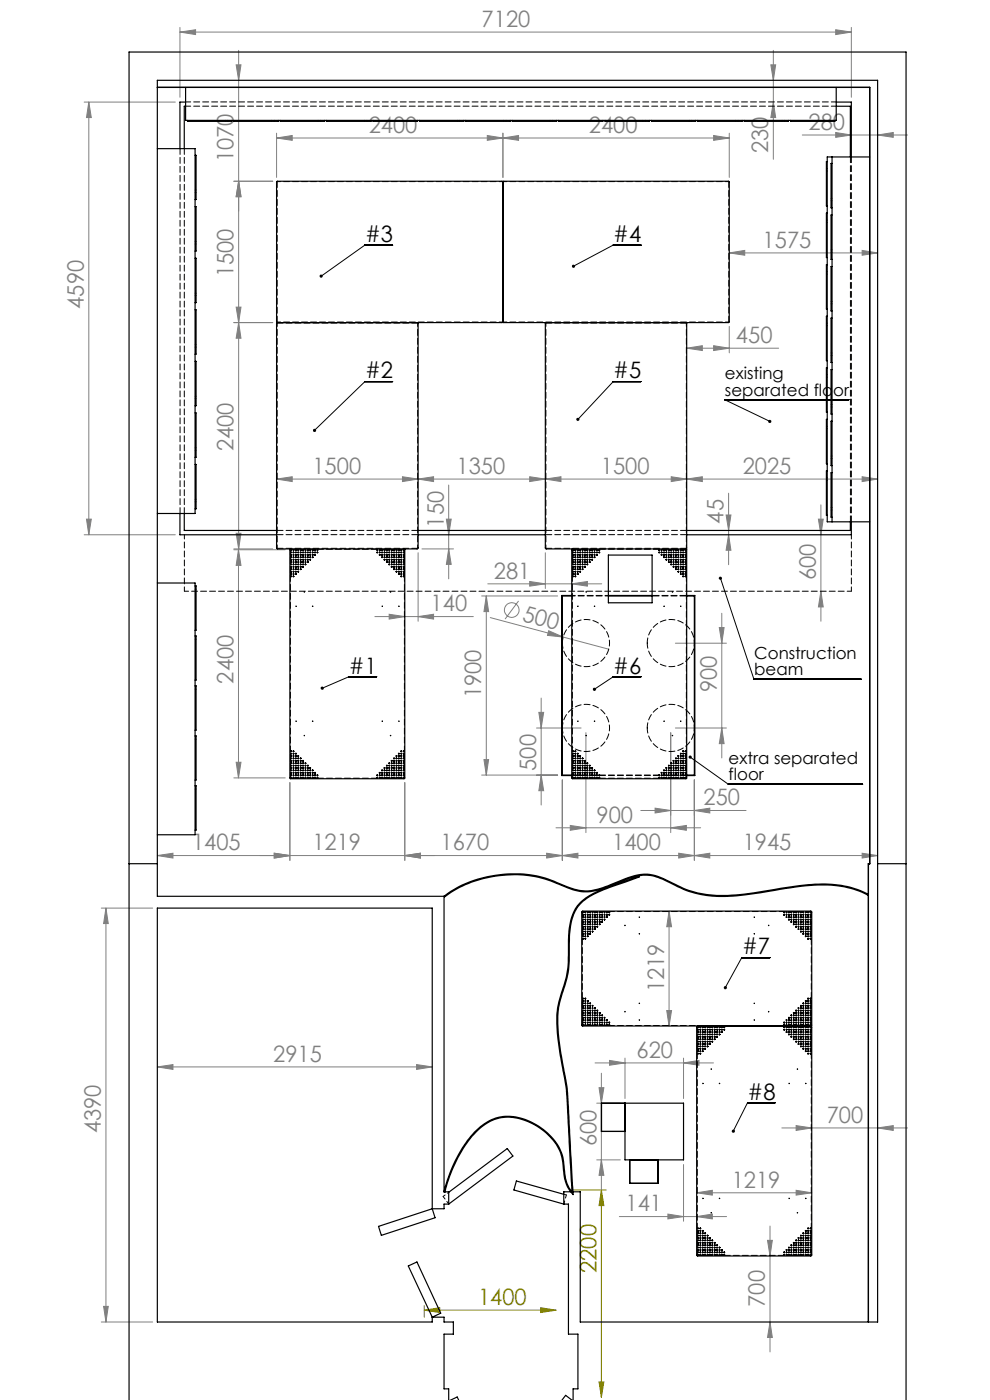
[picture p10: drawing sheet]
<svg xmlns="http://www.w3.org/2000/svg" width="210mm" height="297mm" viewBox="0 0 210 297" stroke-linecap="round" stroke-linejoin="round" font-family="sans-serif">
<defs><g id="words">
<g font-size="4.8" fill="#808080">
<text x="102.2" y="5.7">7120</text>
<text x="78.2" y="28.2">2400</text>
<text x="124.9" y="28.2">2400</text>
<text x="171.5" y="27.5">280</text>
<text x="49.5" y="34.4" transform="rotate(-90 49.5 34.4)">1070</text>
<text x="163" y="32.5" transform="rotate(-90 163 32.5)">230</text>
<text x="161.8" y="52.5">1575</text>
<text x="49.5" y="58.8" transform="rotate(-90 49.5 58.8)">1500</text>
<text x="17.8" y="65.5" transform="rotate(-90 17.8 65.5)">4590</text>
<text x="156.1" y="72.8">450</text>
<text x="49.5" y="95.7" transform="rotate(-90 49.5 95.7)">2400</text>
<text x="66.3" y="100.5">1500</text>
<text x="96.8" y="100.5">1350</text>
<text x="127.5" y="100.5">1500</text>
<text x="157.6" y="100.5">2025</text>
<text x="94.1" y="111.9" transform="rotate(-90 94.1 111.9)">150</text>
<text x="153.5" y="111.1" transform="rotate(-90 153.5 111.1)">45</text>
<text x="104.8" y="122.8">281</text>
<text x="173.1" y="123" transform="rotate(-90 173.1 123)">600</text>
<text x="91.4" y="129.7">140</text>
<text x="110.6" y="131.7" transform="rotate(15 110.6 131.7)">500</text>
<text x="49.5" y="145" transform="rotate(-90 49.5 145)">2400</text>
<text x="102.1" y="148.1" transform="rotate(-90 102.1 148.1)">1900</text>
<text x="152" y="146.8" transform="rotate(-90 152 146.8)">900</text>
<text x="113.7" y="163.5" transform="rotate(-90 113.7 163.5)">500</text>
<text x="149.2" y="170.9">250</text>
<text x="126.5" y="174.5">900</text>
<text x="40.7" y="180.4">1405</text>
<text x="66.3" y="180.4">1219</text>
<text x="93.4" y="180.4">1670</text>
<text x="129.9" y="180.4">1400</text>
<text x="157.6" y="180.4">1945</text>
<text x="140.9" y="210.6" transform="rotate(-90 140.9 210.6)">1219</text>
<text x="57.9" y="225.3">2915</text>
<text x="135" y="224.4">620</text>
<text x="175.4" y="238.2">700</text>
<text x="21.4" y="240.5" transform="rotate(-90 21.4 240.5)">4390</text>
<text x="126.5" y="243.2" transform="rotate(-90 126.5 243.2)">600</text>
<text x="155.2" y="251.9">1219</text>
<text x="132.7" y="257">141</text>
<text x="162.3" y="277.2" transform="rotate(-90 162.3 277.2)">700</text>
</g>
<g font-size="4.8">
<text x="77.4" y="51.3">#3</text>
<text x="130.1" y="51.3">#4</text>
<text x="77.4" y="80.2">#2</text>
<text x="130.1" y="80.2">#5</text>
<text x="74" y="142.9">#1</text>
<text x="130.1" y="142.9">#6</text>
<text x="157.4" y="202.5">#7</text>
<text x="158.6" y="233.3">#8</text>
</g>
<g font-size="4.8" fill="#808000">
<text x="126.5" y="270.1" transform="rotate(-90 126.5 270.1)">2200</text>
<text x="101.4" y="276.8">1400</text>
</g>
<g font-size="3.5">
<text x="153.8" y="80.5">existing</text>
<text x="153.8" y="84">separated floor</text>
<text x="160" y="139.7">Construction</text>
<text x="160" y="143.2">beam</text>
<text x="154.6" y="162">extra separated</text>
<text x="154.6" y="165.5">floor</text>
</g>
</g></defs>
<g fill="none" stroke="#808080" stroke-width=".21">
<path d="M38.2 6.8l3.3-.5v1zM38.2 5.8v14.8M38.2 6.8h142.4M50.1 13.8h1l-.5 3.2zM50.6 10.7v105.7M163.5 13.8h1l-.5 3.2zM164 10.7v23.1M177.3 6.3l3.3 .5-3.3 .5zM180.6 5.8v14.8M17.9 21.7h19.3M18.8 21.7v91.7M18.8 21.7l.6 3.2h-1.1z"/>
<path d="M49.6 38.4h8.3M50.6 38.4l.5 3.3h-1zM58.7 29.3l3.3-.6v1.1zM58.7 29.3h96M58.7 28.3v9.3M103.4 28.7l3.3 .6-3.3 .5zM106.7 29.3l3.3-.6v1.1zM106.7 28.3v9.3M151.4 28.7l3.3 .6-3.3 .5zM154.7 28.3v9.3M164 21.7l.5 3.2h-1zM170.2 28.6h22.3"/>
<path d="M177.3 28.1l3.3 .5-3.3 .5zM186.2 28.6l3.3-.5v1zM154.7 53.7l3.3-.6v1zM154.7 53.7h31.5M182.9 53.1l3.3 .6-3.3 .4zM49.6 68.4h8.3M50.1 65.2h1l-.5 3.2zM50.6 68.4l.5 3.4h-1zM145.7 73.9l3.3-.6v1.1zM145.7 73.9h19.5M151.4 73.3l3.3 .6-3.3 .5zM154.7 69.2v5.7"/>
<path d="M17.9 113.4h19.3M18.3 110.1h1.1l-.6 3.3zM49.6 116.6h10.9M49.6 116.4h8.3M50.1 113.1h1l-.5 3.3zM50.6 116.6v48.4M50.6 116.6l.5 3.3h-1zM58.7 101.6l3.3-.5v1.1zM58.7 101.6h127.5M85.4 101.1l3.3 .5-3.3 .6zM88.7 101.6l3.3-.5v1.1zM88.7 117.3v14.5"/>
<path d="M89.5 116.4h6.7M94.7 110.1h1l-.5 3.3zM95.2 116.4l.5 3.3h-1zM95.2 102.9v19.9M112.4 101.1l3.3 .5-3.3 .6zM115.7 101.6l3.3-.5v1.1zM115.7 117.3v7.5M142.4 101.1l3.3 .5-3.3 .6zM145.7 101.6l3.3-.5v1.1zM154 109.3h1l-.4 3.2zM154.6 113.4l.4 3.3h-1zM154.6 104.6v15.2"/>
<path d="M173.6 110.1h1l-.5 3.3zM174.1 107.1v24.7M182.9 101.1l3.3 .5-3.3 .6zM79.5 130.8h20.9M82.5 130.3l3.4 .5-3.4 .5zM88.7 130.8l3.3-.5v1zM102.2 126.4h16.1M103.2 126.4v38M103.2 126.4l.4 3.3h-.9zM103.5 123.9h24.1M104 131l25.1 6.7M110 127.5l-2.9 3.8"/>
<path d="M112.4 123.4l3.3 .5-3.3 .5zM116.4 133.8l3.1 1.3-3.4-.3zM121.3 123.9l3.3-.5v1zM143.3 136.5h10.8M152.6 133.1h1l-.5 3.4zM153.1 130.1v30.7M174.1 125.4l.5 3.4h-1zM113.8 154.4h9.5M114.3 151.1h1l-.5 3.3zM114.8 148.1v22.7M124.3 155.4v21.2M142.3 155.4v21.2"/>
<path d="M143.3 154.4h10.8M153.1 154.4l.5 3.4h-1zM49.6 165h10.9M50.1 161.7h1l-.5 3.3zM61.5 166v16.5M85.9 166v16.5M102.2 164.4h16.1M102.7 161.1h.9l-.4 3.3zM114.8 164.4l.5 3.3h-1zM117.9 175.6h30.7M119.3 165.4v17.1M121 175.1l3.3 .5-3.3 .5z"/>
<path d="M135.9 171.9h22.4M139 171.4l3.3 .5-3.3 .6zM142.3 175.6l3.3-.5v1zM147.3 171.9l3.3-.5v1.1zM147.3 165.4v17.1M21.5 192.6h10.9M22.5 192.6v87.9M22.5 192.6l.5 3.3h-1zM33.4 181.5l3.3-.5v1zM33.4 181.5h152.8M58.2 181l3.3 .5-3.3 .5zM85.9 181.5l3.3-.5v1z"/>
<path d="M116 181l3.3 .5-3.3 .5zM119.3 181.5l3.3-.5v1zM141.9 193.3l.6 3.3h-1.1zM141.9 193.3v24.4M144 181l3.3 .5-3.3 .5zM147.3 181.5l3.3-.5v1zM182.9 181l3.3 .5-3.3 .5zM141.4 214.4h1.1l-.6 3.3zM33.4 226.3l3.3-.5v1.1zM33.4 226.3h58.3M88.4 225.8l3.3 .5-3.3 .6zM126.2 225.5h25.1"/>
<path d="M126.6 234h5M127.1 230.7h1l-.5 3.3zM127.6 227.7v24.7M129.3 225l3.3 .5-3.3 .5zM132.6 224.5v8.5M145 225.5l3.3-.5v1zM145 224.5v8.5M165.8 239.3h26.7M168.9 238.8l3.3 .5-3.3 .5zM186.2 239.3l3.3-.5v1zM126.6 246.1h5M127.6 246.1l.5 3.2h-1z"/>
<path d="M131.4 258.1h22.7M141.7 257.6l3.3 .5-3.3 .5zM145 247v12.1M147.8 253l3.3-.5v1zM147.8 253h24.4M147.8 258.1l3.3-.5v1zM168.9 252.5l3.3 .5-3.3 .5zM22 277.1h1l-.5 3.4zM162.8 263.1h1l-.5 3.3zM163.3 260.1v26.7M21.5 280.5h10.9M163.3 280.5l.5 3.2h-1z"/>
<circle cx="108.6" cy="129.4" r="1.55"/>
</g>
<path d="M121.5 252.4h7.1M127.6 252.4v44M127.6 252.4l.5 3.4h-1zM90 278l3.3-.6v1zM90 277v2.4M90 278h28M114.7 277.4l3.3 .6-3.3 .4zM127.1 293.2h1l-.5 3.2z" fill="none" stroke="#808000" stroke-width=".21"/>
<path d="M83.3 52h-5.9l-9.3 6.6M136 52h-5.9l-8.5 4.5M83.3 81h-5.9l-10.7 10.3M136 81h-5.9l-7.5 8M180.1 84.8h-26.4l9.6 4.6M152.8 122.7l7.1 21.4h22.7M79.9 143.6h-5.9l-5.7 2.4M136 143.6h-5.9l-4 2.6M146.4 160.6l8.1 5.8h28.5M163.3 203.2h-6l-3.5 6.3M164.5 233.9h-5.9l-3.1 6.1" fill="none" stroke="#000" stroke-width=".21"/>
<g fill="#000">
<path d="M67.8 58.4v.4l.3-.2-.3 .2a.35 .35 0 0 0 .6 0 .35 .35 0 0 0 0-.5 .35 .35 0 0 0-.6 .1zM121.4 56.3v.4l.2-.2-.2 .2a.34 .34 0 0 0 .5 0 .34 .34 0 0 0 0-.5 .34 .34 0 0 0-.5 .1zM66.5 91.1v.4l.2-.2-.2 .2a.34 .34 0 0 0 .5 .1 .34 .34 0 0 0 0-.5 .34 .34 0 0 0-.5 0zM122.3 88.8v.4l.3-.2-.3 .2a.34 .34 0 0 0 .5 0 .34 .34 0 0 0 0-.5 .34 .34 0 0 0-.5 .1zM68.1 145.8v.3l.2-.1-.2 .1a.35 .35 0 0 0 .5 .1 .35 .35 0 0 0 0-.5 .35 .35 0 0 0-.5 .1zM125.9 145.9l-.1 .2v.3l.3-.2-.3 .2a.34 .34 0 0 0 .5 .1 .34 .34 0 0 0 .1-.4 .34 .34 0 0 0-.5-.2zM153.6 209.3l-.1 .3 .2 .2 .1-.3-.1 .3a.34 .34 0 0 0 .5-.1 .34 .34 0 0 0-.1-.5 .34 .34 0 0 0-.5 .1zM155.3 239.7v.5l.2-.2-.1 .3a.34 .34 0 0 0 .5-.4 .34 .34 0 0 0-.6-.2z"/>
<path d="M152.6 122.4a.35 .35 0 0 0 0 .6 .35 .35 0 0 0 .5-.2 .35 .35 0 0 0-.4-.5l.1 .4zM146.1 160.4a.34 .34 0 0 0 .2 .5 .34 .34 0 0 0 .4-.3 .34 .34 0 0 0-.4-.3l-.2 .1 .3 .2zM163.1 89.1a.34 .34 0 0 0 0 .6 .34 .34 0 0 0 .5-.1l-.3-.2 .3 .2a.35 .35 0 0 0-.1-.4 .35 .35 0 0 0-.4-.1z"/>
</g>
<g fill="#808000">
<path d="M90 278l3.3-.6v1zM114.7 277.4l3.3 .6-3.3 .4z"/>
<path d="M127.6 252.4l.5 3.4h-1zM127.1 293.2h1l-.5 3.2z"/>
</g>
<g fill="#808080">
<path d="M116.4 133.8l3.1 1.3-3.4-.3z"/>
<path d="M112.4 101.1l3.3 .5-3.3 .6zM88.7 101.6l3.3-.5v1.1z"/>
<path d="M85.4 101.1l3.3 .5-3.3 .6zM58.7 101.6l3.3-.5v1.1zM144 181l3.3 .5-3.3 .5zM119.3 181.5l3.3-.5v1zM182.9 53.1l3.3 .6-3.3 .4zM154.7 53.7l3.3-.6v1zM58.2 181l3.3 .5-3.3 .5zM33.4 181.5l3.3-.5v1zM177.3 6.3l3.3 .5-3.3 .5zM38.2 6.8l3.3-.5v1zM116 181l3.3 .5-3.3 .5zM85.9 181.5l3.3-.5v1zM145 225.5l3.3-.5v1zM129.3 225l3.3 .5-3.3 .5zM147.3 171.9l3.3-.5v1.1zM139 171.4l3.3 .5-3.3 .6zM186.2 28.6l3.3-.5v1zM177.3 28.1l3.3 .5-3.3 .5z"/>
<path d="M145.7 101.6l3.3-.5v1.1zM182.9 101.1l3.3 .5-3.3 .6zM58.2 181l3.3 .5-3.3 .5zM85.9 181.5l3.3-.5v1zM147.3 181.5l3.3-.5v1zM182.9 181l3.3 .5-3.3 .5zM82.5 130.3l3.4 .5-3.4 .5zM88.7 130.8l3.3-.5v1zM168.9 238.8l3.3 .5-3.3 .5zM186.2 239.3l3.3-.5v1zM147.8 253l3.3-.5v1zM168.9 252.5l3.3 .5-3.3 .5zM121 175.1l3.3 .5-3.3 .5zM142.3 175.6l3.3-.5v1zM33.4 226.3l3.3-.5v1.1zM88.4 225.8l3.3 .5-3.3 .6z"/>
<path d="M141.7 257.6l3.3 .5-3.3 .5zM147.8 258.1l3.3-.5v1z"/>
<path d="M106.7 29.3l3.3-.6v1.1zM151.4 28.7l3.3 .6-3.3 .5z"/>
<path d="M58.7 29.3l3.3-.6v1.1zM103.4 28.7l3.3 .6-3.3 .5z"/>
<path d="M121.3 123.9l3.3-.5v1zM112.4 123.4l3.3 .5-3.3 .5z"/>
<path d="M95.2 116.4l.5 3.3h-1zM94.7 110.1h1l-.5 3.3zM154.6 113.4l.4 3.3h-1zM154 109.3h1l-.4 3.2z"/>
<path d="M50.1 113.1h1l-.5 3.3zM50.6 68.4l.5 3.4h-1zM141.4 214.4h1.1l-.6 3.3zM141.9 193.3l.6 3.3h-1.1zM127.6 246.1l.5 3.2h-1zM127.1 230.7h1l-.5 3.3z"/>
<path d="M50.6 38.4l.5 3.3h-1zM50.1 13.8h1l-.5 3.2zM164 21.7l.5 3.2h-1zM163.5 13.8h1l-.5 3.2z"/>
<path d="M50.1 65.2h1l-.5 3.2zM50.6 38.4l.5 3.3h-1z"/>
<path d="M173.6 110.1h1l-.5 3.3zM174.1 125.4l.5 3.4h-1z"/>
<path d="M103.2 126.4l.4 3.3h-.9zM102.7 161.1h.9l-.4 3.3zM50.6 116.6l.5 3.3h-1zM50.1 161.7h1l-.5 3.3zM18.8 21.7l.6 3.2h-1.1zM18.3 110.1h1.1l-.6 3.3zM162.8 263.1h1l-.5 3.3zM163.3 280.5l.5 3.2h-1zM152.6 133.1h1l-.5 3.4zM153.1 154.4l.5 3.4h-1zM114.3 151.1h1l-.5 3.3zM114.8 164.4l.5 3.3h-1zM22.5 192.6l.5 3.3h-1zM22 277.1h1l-.5 3.4z"/>
<path d="M115.7 101.6l3.3-.5v1.1zM142.4 101.1l3.3 .5-3.3 .6zM145.7 73.9l3.3-.6v1.1zM151.4 73.3l3.3 .6-3.3 .5z"/>
</g>
<g fill="none" stroke="#000" stroke-width=".25">
<path d="M33.4 18.5h151.1v164.8h-.3M33.4 18.6h151.1M39.4 18.6v6.9h138v-6.9M33.4 31.5h8v77.4h-8M39.4 22.5h-.3v9M39.4 21.7h-1.2v9.8M39.8 25.5v.2h9.4v-.2M41.4 32.9h.2v9.4h-.2M49.6 25.5v.2h9.4v-.2M59.4 25.5v.2h9.5v-.2M69.3 25.5v.2h9.4v-.2M79.1 25.5v.2h9.4v-.2"/>
<path d="M89 25.5v.2h9.4v-.2M98.8 25.5v.2h9.4v-.2M106.7 38.6l-.1-.2-47.9 .1v29.8l.2 .1M106.7 38.6l.1-.2h47.8l.1 .2-.1 29.8h-47.8l-.1-.1M106.7 38.6v29.7M108.7 25.5v.2h9.4v-.2M118.5 25.5v.2h9.4v-.2M128.3 25.5v.2h9.4v-.2M138.2 25.5v.2h9.4v-.2M148 25.5v.2h9.4v-.2M157.9 25.5v.2h9.4v-.2M167.7 25.5v.2h9.4v-.2"/>
<path d="M175.5 34.3h-.2v9.4h.2M176.5 33.3v77.4M176.5 34.7h-.2v9.4h.2M177.4 22.5h3v10.8M177.4 21.7h3.2v11.6M184.5 33.3h-9v77.4h9M41.4 43.8h.2v9.5h-.2M41.4 54.8h.2v9.4h-.2M175.5 45.2h-.2v9.4h.2M175.5 56.2h-.2v9.4h.2M176.5 45.6h-.2v9.4h.2M176.5 56.5h-.2v9.5h.2"/>
<path d="M41.4 65.7h.2v9.4h-.2M41.4 76.7h.2v9.4h-.2M58.9 68.4l-.2 .2v47.7l.1 .1 29.9-.1v-47.7l-.2-.2M106.7 68.3l-.1 .1h-47.7M115.9 68.4l-.2 .2v47.7l.1 .1h29.7M145.5 68.4l.2 .1v47.8l-.2 .1M175.5 67.1h-.2v9.4h.2M175.5 78h-.2v9.5h.2M176.5 67.5h-.2v9.4h.2M176.5 78.4h-.2v9.4h.2M41.4 87.6h.2v9.4h-.2M41.4 98.5h.2v9.4h-.2"/>
<path d="M175.5 89h-.2v9.4h.2M175.5 99.9h-.2v9.4h.2M176.5 89.4h-.2v9.4h.2M38.2 108.9v4.5h20.5M39.1 108.9v3.6h19.6M61.7 116.7h.1zM61.7 116.4l-.2 .2v48.5l24.3 .1 .1-48.6-.2-.2M61.7 118.7l.1 .1zM61.7 119.2l.1 .1zM61.7 117.2l.1 .1zM61.7 119.7l.1 .1zM61.7 119.2h.1z"/>
<path d="M61.7 118.2l.1 .1zM62.2 116.7l.1 .1zM62.2 117.6l.1 .2zM62.2 118.2l.1 .1zM62.2 118.7l.1 .1zM62.2 119.2l.1 .1zM62.2 116.7h.1zM62.2 117.2h.1zM62.2 119.7l.1 .1zM62.2 117.7l.1 .1zM62.2 118.2h.1zM62.7 117.2h.1z"/>
<path d="M62.7 116.7h.1zM62.7 119.2h.1zM62.7 119.7h.1zM62.7 118.2h.1zM62.7 118.7l.1 .1zM62.7 117.6l.1 .2zM63.2 116.7h.1zM63.2 118.7l.1 .1zM63.2 117.2l.1 .1zM63.2 119.7l.1 .1zM63.2 118.7h.1zM63.2 119.2l.1 .1z"/>
<path d="M63.2 118.2l.1 .1zM63.2 117.7h.1zM63.7 116.7h.1zM63.7 117.2h.2zM63.7 119.7l.2 .1zM63.7 119.2l.1 .1zM63.7 117.2l.1 .1zM63.7 119.7l.1 .1zM63.7 118.7l.1 .1zM63.7 118.2l.1 .1zM63.7 117.6l.1 .2zM64.2 116.7h.1z"/>
<path d="M64.2 118.7l.1 .1zM64.2 119.2l.1 .1zM64.2 117.2l.1 .1zM64.2 119.2h.1zM64.2 119.7l.1 .1zM64.2 118.2l.1 .1zM64.3 118.7v.1zM64.3 117.6v.2zM64.7 117.2h.1zM64.7 116.7l.1 .1zM64.7 117.6l.1 .2zM64.7 118.2l.1 .1z"/>
<path d="M64.7 118.7l.1 .1zM64.7 119.2l.1 .1zM64.7 116.7h.1zM64.7 119.7l.1 .1zM64.7 117.7l.1 .1zM64.7 118.2h.1zM65.3 117.2v.1zM65.3 116.7h.1M65.3 119.2h.1M65.3 118.7v.1zM65.3 117.6v.2zM65.3 118.2v.1z"/>
<path d="M65.7 118.7l.2 .1zM65.8 118.1v.2zM65.8 116.7h.1zM65.8 118.7v.1zM65.8 117.6v.2zM66.3 117.2h.1zM66.3 116.7h.1zM66.3 117.7l.1 .1zM66.3 118.2h.1zM66.7 116.7h.2zM66.8 117.2l.1 .1zM66.8 116.7h.1z"/>
<path d="M66.8 117.7h.1zM67.3 116.7l.1 .1zM67.3 116.7h.1zM67.3 117.2v.1zM80 117.2v.1zM80 116.7h.1zM80 116.6l.1 .2zM80.6 116.7h.1M80.5 117.2v.1zM80.5 117.6l.1 .2zM81 118.1l.1 .2zM81 117.2l.1 .1z"/>
<path d="M81 116.7h.1zM81 118.2l.1 .1zM81 117.6l.1 .2zM81.5 117.2h.1zM81.5 116.7h.1zM81.5 118.7l.1 .1zM81.5 118.2h.1zM81.5 117.7l.1 .1zM82 116.6l.1 .2zM82 116.7h.1zM82 118.7l.1 .1zM82 119.2l.1 .1z"/>
<path d="M82 117.2l.1 .1zM82 118.7h.1zM82 119.2h.1zM82 118.2l.1 .1zM82 117.7h.1zM82.5 117.2h.1zM82.5 116.7h.1zM82.5 119.2l.1 .1zM82.5 119.7l.1 .1zM82.5 118.2h.1zM82.5 116.6l.1 .2zM83 117.2l.1 .1z"/>
<path d="M83.1 116.7h.1M83 118.7l.1 .1zM83.1 119.2h.1M83 119.7l.1 .1zM83 118.2l.1 .1zM83 117.6l.1 .2zM83.5 116.7h.1zM83.5 118.1l.1 .2zM83.5 117.2h.1zM83.5 119.2l.1 .1zM83.5 118.2h.1zM83.5 119.7l.1 .1z"/>
<path d="M83.6 118.7v.1zM83.6 117.6v.2zM84 116.7h.1zM84 117.2h.2zM84 119.7l.2 .1zM84 119.2l.1 .1zM84.1 117.2v.1zM84.1 118.7v.1zM84.1 118.2v.1zM84.1 119.7v.1zM84.1 117.6v.2zM84.6 116.6v.2z"/>
<path d="M84.6 118.7v.1zM84.6 119.2v.1zM84.6 116.7h.1zM84.6 117.2v.1zM84.6 119.7v.1zM84.6 118.2v.1zM84.6 119.2h.1zM85.1 116.7h.1zM85.1 117.2v.1zM85.1 119.7v.1zM85.1 119.2l.1 .1zM85.1 118.2v.1z"/>
<path d="M85.1 116.6l.1 .2zM85.5 116.7h.2zM85.5 117.2h.2zM85.5 119.2h.2zM85.5 118.2h.2zM85.5 119.7h.2zM85.6 118.7l.1 .1zM85.6 117.6l.1 .2zM88.7 112.5h27M88.7 113.4h27M121.5 116.4l-.2 .2v48.5l.1 .1h24.2l.1-48.7-.2-.1M121.5 116.6l.1 .2z"/>
<path d="M121.5 117.2l.1 .1zM121.5 118.7l.1 .1zM121.5 119.2l.1 .1zM121.5 116.7h.1zM121.5 119.7l.1 .1zM121.5 117.7l.1 .1zM122 119.2h.1zM122 116.6l.1 .2zM122 119.2l.1 .1zM122 116.7h.1M122 119.7l.1 .1zM122 118.7l.1 .1z"/>
<path d="M122 117.6l.1 .2zM122.5 116.7h.1zM122.5 119.7l.1 .1zM122.5 119.2l.1 .1zM122.5 117.2h.1zM122.5 118.2h.1zM122.5 118.7h.1zM122.5 117.7h.1zM123 117.2h.2zM123 117.7h.2zM123 118.7h.2l-.2 .1zM123 119.7l.2 .1z"/>
<path d="M123 118.7l.1 .1zM123 117.7l.1 .1zM123 116.6l.1 .2zM123 119.2l.1 .1zM123 117.2l.1 .1zM123 119.7l.1 .1zM123 118.2l.1 .1zM123.5 116.7h.1zM123.5 117.2l.1 .1zM123.5 119.7l.1 .1zM123.5 118.2l.1 .1zM123.5 118.7h.1z"/>
<path d="M123.5 119.2h.1zM123.6 117.6v.2zM124 116.6l.1 .2zM124 117.6l.1 .2zM124 118.2l.1 .1zM124 118.7l.1 .1zM124 119.2l.1 .1zM124 117.2h.1zM124 117.7l.1 .1zM124 116.7h.1zM124 119.7l.1 .1zM124 118.2h.1z"/>
<path d="M124.5 116.7h.2zM124.5 119.2l.2 .1zM124.5 116.7h.1zM124.5 117.2h.1zM124.5 118.2h.1zM124.5 119.2h.1zM124.6 117.6v.2zM124.6 119.7v.1zM124.6 118.7v.1zM125.1 117.2h.1zM125.1 117.7h.1zM125.1 116.7h.1z"/>
<path d="M125.1 119.2l.1 .1zM125.1 118.7h.1zM125.1 118.2h.1zM125.6 117.2h.1zM125.6 118.7h.1l-.1 .1zM125.6 116.6v.2zM125.6 117.6v.2zM125.6 118.2v.1zM125.6 117.2v.1zM126.1 117.2l.1 .1zM126.1 118.2l.1 .1zM126.1 116.7h.1z"/>
<path d="M126.1 117.6l.1 .2zM126.6 116.6v.2zM126.6 117.6v.2zM126.6 117.7l.1 .1zM126.6 117.2h.1zM126.6 116.7h.1zM127.1 116.7h.1zM127.1 117.2h.1zM129 117.8h9.3v10.1h-9.3zM139.8 116.6l.1 .2zM139.8 116.7h.1M139.8 117.2v.1z"/>
<path d="M140.3 117.2h.1zM140.3 116.7h.1zM140.3 117.6l.1 .2zM140.8 116.7h.1zM140.8 117.2h.1zM140.8 117.7h.1zM140.8 117.7l.1 .1zM140.8 118.2h.1zM141.3 117.7h.1zM141.3 117.2l.1 .1zM141.3 116.7h.1zM141.3 118.2l.1 .1z"/>
<path d="M141.3 118.7h.1zM141.8 116.6l.1 .2zM141.8 117.2l.1 .1zM141.8 118.7l.1 .1zM141.8 119.2l.1 .1zM141.8 116.7h.1zM141.9 117.6v.2zM141.9 118.7v.1zM142.3 116.7h.2zM142.3 119.2l.2 .1zM142.3 118.2h.1zM142.3 117.2h.1z"/>
<path d="M142.3 116.7h.1zM142.3 119.7h.1zM142.3 119.2h.1zM142.3 117.6l.1 .2zM142.3 118.7l.1 .1zM142.8 118.2h.1zM142.8 117.7h.1zM142.8 116.7h.1zM142.8 117.2h.1zM142.8 118.7h.1zM142.8 119.7l.1 .1zM142.8 119.2l.1 .1z"/>
<path d="M143.3 117.2h.2zM143.3 118.7h.2l-.1 .1zM143.3 119.7l.2 .1zM143.3 116.7h.1zM143.3 119.2l.1 .1zM143.4 116.6v.2zM143.4 117.6v.2zM143.4 119.2v.1zM143.4 118.2v.1zM143.4 117.2v.1zM143.4 119.7v.1zM143.9 118.2v.1z"/>
<path d="M143.9 117.2v.1zM143.9 116.7h.1zM143.9 119.2h.1zM143.9 119.7v.1zM143.9 117.6v.2zM143.9 118.7v.1zM144.4 116.6v.2zM144.4 117.2l.1 .1zM144.4 118.7v.1zM144.4 119.2v.1zM144.4 119.2l.1 .1zM144.4 116.7h.1z"/>
<path d="M144.4 119.7v.1zM144.4 118.7l.1 .1zM144.4 117.6l.1 .2zM144.9 116.6l.1 .2zM144.9 119.2l.1 .1zM144.9 119.2h.1M144.9 118.7l.1 .1zM144.9 118.2v.1zM144.9 117.2v.1zM144.9 116.7h.1M144.9 117.6l.1 .2zM144.9 119.7v.1z"/>
<path d="M145.4 119.2l.1 .1zM145.4 116.7h.1zM145.4 117.2l.1 .1zM145.4 118.2l.1 .1zM145.4 119.7l.1 .1zM145.4 118.7l.1 .1zM145.4 117.6l.1 .2zM176.5 100.3h-.2v9.4h.2M180.4 110.7v1.8h-34.7M180.6 110.7v2.7h-34.9M33.4 123.7h8v53.4h-8M41.4 124.3h.2v9.4h-.2"/>
<path d="M41.4 134.9h.2v9.4h-.2M61.7 121.2l.1 .1zM61.7 121.7l.1 .1zM61.7 122.2l.1 .1zM61.7 120.7l.1 .1zM62.2 120.2l.1 .1zM62.2 120.7l.1 .1zM62.2 121.2l.1 .2zM62.2 121.7l.1 .1zM62.2 122.2l.1 .1zM62.2 121.2l.1 .1zM62.7 121.8l.1-.1z"/>
<path d="M62.7 120.8h.1zM62.7 120.2l.1 .1zM62.7 121.2l.1 .1zM63.2 121.2l.1 .2zM63.2 120.2l.1 .1zM63.2 121.2l.1 .1zM63.2 120.7l.1 .1zM63.7 120.2l.1 .1zM63.7 120.7l.1 .1zM64.3 120.2v.1zM83 120.2l.1 .1zM83.5 120.7l.1 .1z"/>
<path d="M83.6 120.2v.1zM84.1 120.2v.1zM84.1 121.2v.1zM84.1 120.7v.1zM84.6 121.2v.2zM84.6 121.7v.1zM84.6 121.7l.1 .1zM84.6 120.7v.1zM84.6 120.2v.1zM84.6 121.2v.1zM85.1 120.2v.1zM85.1 122.2v.1z"/>
<path d="M85.1 121.7l.1 .1zM85.1 120.7v.1zM85.1 120.7l.1 .1zM85.1 121.2l.1 .1zM85.5 122.3l.2-.1zM85.5 121.8l.2-.1zM85.5 120.8h.2zM85.6 120.2l.1 .1zM85.6 121.2l.1 .1zM121.3 126.4h-2v38h2M121.3 126.3h-2.1v38.2h2.1M121.5 120.2l.1 .1z"/>
<path d="M121.5 121.2l.1 .2zM121.5 121.7l.1 .1zM121.5 120.7l.1 .1zM121.5 121.2l.1 .1zM122 120.8h.1zM122 121.7l.1 .1zM122 121.8h.1M122 121.2l.1 .1zM122 120.2l.1 .1zM122.5 120.2l.1 .1zM122.5 121.7l.1 .1zM122.5 120.7l.1 .1z"/>
<path d="M122.6 121.2v.1zM123 120.2l.2 .1zM123 121.2l.2 .1-.2 .1zM123 120.8h.1zM123 121.2l.1 .1zM123.5 120.2l.1 .1zM123.5 120.7l.1 .1zM124 120.2l.1 .1zM129 126.4h9.3M129 126.3h9.3M142.8 120.2l.1 .1zM143.4 120.2v.1z"/>
<path d="M143.4 120.7v.1zM143.9 120.7v.1zM143.9 121.2v.1zM143.9 120.2v.1zM144.4 120.2v.1zM144.4 121.2v.2zM144.4 121.7v.1zM144.4 121.7l.1 .1zM144.4 120.7l.1 .1zM144.4 121.2l.1 .1zM144.4 120.2l.1 .1zM144.9 121.7l.1 .1z"/>
<path d="M144.9 121.8h.1M144.9 121.2l.1 .1zM144.9 120.2l.1 .1zM144.9 120.7v.1zM145.4 122.2l.1 .1zM145.4 121.7l.1 .1zM145.4 120.7l.1 .1zM145.4 121.2l.1 .1zM145.4 120.2l.1 .1zM145.7 126.4h1.6v38h-1.6M145.7 126.3h1.7v38.2h-1.7M41.4 145.5h.2v9.4h-.2"/>
<path d="M41.4 156.1h.2v9.4h-.2M61.7 159.8l.1 .1zM61.7 159.3l.1 .1zM62.2 159.8l.1 .1zM62.2 159.3l.1 .2zM62.2 159.3l.1 .1zM62.7 159.9l.1-.1zM84.5 159.8l.2 .1zM84.6 159.8l.1 .1zM85.1 159.8l.1 .1zM85.5 159.9l.2-.1zM85.6 159.3l.1 .1z"/>
<path d="M121.5 159.8l.1 .1zM121.5 159.3l.1 .2zM121.5 159.3l.1 .1zM122 159.8l.1 .1zM122 159.9l.1-.1zM122 159.3l.1 .1zM122.5 159.8l.1 .1zM144.4 159.8v.1zM144.4 159.8l.1 .1zM144.9 159.8l.1 .1zM144.9 159.9h.1M144.9 159.3l.1 .1z"/>
<path d="M145.4 159.8l.1 .1zM145.4 159.3l.1 .1zM41.4 166.7h.2v9.4h-.2M61.7 164.9l.1 .1zM61.7 164.4l.1 .1zM61.7 162.4l.1 .1zM61.7 161.9l.1 .1zM61.7 160.3l.1 .1zM61.7 163.9l.1 .1zM61.7 162.4h.1zM61.7 162.9l.1 .1zM61.7 161.4l.1 .1z"/>
<path d="M61.7 163.4l.1 .1zM62.2 164.9l.1 .1zM62.2 164.4l.1 .1zM62.2 163.9l.1 .1zM62.2 162.4l.1 .1zM62.2 161.9l.1 .1zM62.2 161.4l.1 .1zM62.2 160.8l.1 .2zM62.2 160.3l.1 .1zM62.2 160.9h.1zM62.2 162.9h.1zM62.2 161.4h.1z"/>
<path d="M62.2 163.4l.1 .1zM62.7 160.4l.1-.1zM62.7 163.9h.1zM62.7 162.9h.1zM62.7 162.4h.1zM62.7 161.4h.1zM62.7 165h.1zM62.7 160.8l.1 .1zM62.7 163.4l.1 .1zM62.7 161.9l.1 .1zM62.7 164.4l.1 .1zM63.2 164.4l.1 .1z"/>
<path d="M63.2 161.9l.1 .1zM63.2 160.3l.1 .1zM63.2 160.9h.1zM63.2 163.9l.1 .1zM63.2 162.4l.1 .1zM63.2 162.9h.1zM63.2 163.4h.1zM63.2 161.9h.1zM63.2 161.4l.1 .1zM63.2 164.9l.1 .1zM63.7 162.9h.2zM63.7 162.9h.1z"/>
<path d="M63.7 162.4l.1 .1zM63.7 164.9l.1 .1zM63.7 160.8l.1 .1zM63.7 163.4l.1 .1zM63.7 163.9l.1 .1zM63.7 161.4l.1 .1zM63.7 161.9l.1 .1zM63.7 164.4l.1 .1zM64.2 164.9l.1 .1zM64.2 164.4l.1 .1zM64.2 162.4l.1 .1zM64.2 161.9l.1 .1z"/>
<path d="M64.2 162.9l.1 .1zM64.2 162.4h.1zM64.2 163.9l.1 .1zM64.2 161.4l.1 .1zM64.3 164.4v.1zM64.7 164.9l.1 .1zM64.7 164.4l.1 .1zM64.7 163.9l.1 .1zM64.7 162.4l.1 .1zM64.7 161.9l.1 .1zM64.7 162.9h.1zM64.8 163.4v.1z"/>
<path d="M65.2 162.9h.1zM65.3 162.4h.1M65.3 163.4v.1zM65.3 163.9v.1zM65.3 165h.1M65.3 164.4v.1zM65.8 163.9v.1zM65.8 164.9l.1 .1zM65.8 163.4v.1zM65.8 164.4v.1zM66.3 163.9h.1zM66.3 164.4l.1 .1z"/>
<path d="M66.3 164.9l.1 .1zM66.3 163.4l.1 .1zM66.7 164.9l.2 .1zM66.7 164.4l.2 .1zM66.8 163.9l.1 .1zM66.8 164.9l.1 .1zM66.8 164.4l.1 .1zM67.3 164.9l.1 .1zM67.3 164.4l.1 .1zM80 164.9l.1 .1zM80 164.4v.1zM80 164.4l.1 .1z"/>
<path d="M80.5 163.9v.1zM80.5 164.4l.1 .1zM80.6 165h.1M81 164.4l.1 .1zM81 163.9l.1 .1zM81 164.9l.1 .1zM81 163.4l.1 .1zM81.5 162.9h.1zM81.5 163.9h.1zM81.5 163.4l.1 .1zM81.5 164.4l.1 .1zM81.5 164.9l.1 .1z"/>
<path d="M82 164.9l.1 .1zM82 162.4l.1 .1zM82 164.4l.1 .1zM82 163.9l.1 .1zM82 162.4h.1zM82 163.4h.1zM82 162.9l.1 .1zM82.5 164.9l.1 .1zM82.5 164.4l.1 .1zM82.5 162.4l.1 .1zM82.5 161.9l.1 .1zM82.5 163.9l.1 .1z"/>
<path d="M82.5 162.9h.1zM82.5 163.4l.1 .1zM83 162.9h.1zM83 161.9l.1 .1zM83 163.9l.1 .1zM83.1 162.4h.1M83 163.4l.1 .1zM83 161.4l.1 .1zM83.1 165h.1M83 164.4l.1 .1zM83.5 164.4l.1 .1zM83.5 163.9l.1 .1z"/>
<path d="M83.5 161.9l.1 .1zM83.5 161.3l.1 .2zM83.5 160.9h.1zM83.5 162.4l.1 .1zM83.5 161.4h.1zM83.5 164.9l.1 .1zM83.6 163.4v.1zM83.6 161.9v.1zM83.6 164.4v.1zM84 162.9h.2zM84 160.3l.2 .1zM84 160.9h.1z"/>
<path d="M84 160.4l.1-.1zM84 162.4l.1 .1zM84 162.9h.1zM84 161.4h.1zM84 164.9l.1 .1zM84.1 163.9v.1zM84.1 163.4v.1zM84.1 161.9v.1zM84.1 164.4v.1zM84.5 164.9l.2 .1zM84.5 162.4l.2 .1zM84.6 164.4v.1z"/>
<path d="M84.6 161.9v.1zM84.6 160.3v.1zM84.6 160.9h.1zM84.6 162.9v.1zM84.6 162.4h.1zM84.6 163.9v.1zM84.6 161.4v.1zM84.6 164.9l.1 .1zM84.6 163.4v.1zM85.1 164.9l.1 .1zM85.1 164.4v.1zM85.1 162.4l.1 .1z"/>
<path d="M85.1 161.9v.1zM85.1 160.8v.2zM85.1 160.3v.1zM85.1 160.9h.1zM85.1 162.9h.1zM85.1 163.9v.1zM85.1 161.4v.1zM85.1 163.9l.1 .1zM85.1 161.3l.1 .2zM85.1 161.9l.1 .1zM85.1 163.4l.1 .1zM85.1 164.4l.1 .1z"/>
<path d="M85.5 160.4l.2-.1zM85.5 162.9h.2zM85.5 162.4h.2zM85.5 165h.2zM85.5 161.4h.2zM85.6 160.8l.1 .1zM85.6 163.4l.1 .1zM85.6 163.9v.1zM85.6 161.9l.1 .1zM85.6 164.4l.1 .1zM121.5 164.9l.1 .1zM121.5 164.4l.1 .1z"/>
<path d="M121.5 162.9l.1 .1zM121.5 162.3l.1 .2zM121.5 161.9l.1 .1zM121.5 160.3l.1 .1zM121.5 160.9h.1zM121.5 163.9l.1 .1zM121.5 162.4l.1 .1zM121.5 161.3l.1 .2zM121.5 163.4l.1 .1zM122 164.9l.1 .1zM122 162.4l.1 .1zM122 162.9h.1z"/>
<path d="M122 161.9l.1 .1zM122 160.8l.1 .1zM122 164.4l.1 .1zM122 163.4l.1 .1zM122 163.9l.1 .1zM122 165h.1M122 162.4h.1M122.5 162.4l.1 .1zM122.5 160.9h.1zM122.5 160.3l.1 .1zM122.5 161.4h.1zM122.5 163.9l.1 .1z"/>
<path d="M122.5 164.9l.1 .1zM122.5 162.9h.1zM122.6 161.9v.1zM122.6 163.4v.1zM122.6 164.4v.1zM123 164.9l.2 .1zM123 164.4h.2l-.1 .1zM123 162.9h.2zM123 162.4h.2zM123 161.9h.2l-.1 .1zM123 160.9h.2zM123 160.3l.2 .1z"/>
<path d="M123 161.4h.1zM123 160.4l.1-.1zM123 162.9h.1zM123 163.4l.1 .1zM123 161.9l.1 .1zM123 163.9l.1 .1zM123 164.4l.1 .1zM123.5 162.4h.1zM123.5 161.4l.1 .1zM123.5 160.9h.1zM123.5 163.9l.1 .1zM123.5 164.9l.1 .1z"/>
<path d="M123.5 162.9l.1 .1zM123.6 161.9v.1zM123.6 164.4v.1zM123.6 163.4v.1zM124 164.9l.1 .1zM124 164.4l.1 .1zM124 162.9l.1 .1zM124 162.3l.1 .2zM124 161.9l.1 .1zM124 161.4h.1zM124 162.4l.1 .1zM124 163.9l.1 .1z"/>
<path d="M124.1 163.9v.1zM124.1 161.3v.2zM124.1 161.9v.1zM124.1 164.4v.1zM124.1 163.4v.1zM124.5 164.9l.2 .1zM124.5 162.4l.2 .1zM124.5 162.9h.1zM124.5 162.4h.1M124.6 161.9v.1zM124.6 164.4v.1zM124.5 165h.1"/>
<path d="M124.6 163.9v.1zM124.6 163.4v.1zM125.1 162.4l.1 .1zM125.1 162.9h.1zM125.1 164.9l.1 .1zM125.1 163.9v.1zM125.1 164.4v.1zM125.1 163.4v.1zM125.6 164.9l.1 .1zM125.6 164.4h.1l-.1 .1zM125.6 162.9h.1zM125.6 163.4v.1z"/>
<path d="M125.6 163.4l.1 .1zM125.6 164.4l.1 .1zM125.6 163.9v.1zM126.1 164.9l.1 .1zM126.1 163.9l.1 .1zM126.1 163.4l.1 .1zM126.1 164.4l.1 .1zM126.6 164.9v.1zM126.6 164.4v.1zM126.6 163.9v.1zM126.6 164.9l.1 .1zM126.6 163.9l.1 .1z"/>
<path d="M126.6 164.4l.1 .1zM127.1 164.9l.1 .1zM127.1 164.4l.1 .1zM127.1 165h.1M139.8 164.9l.1 .1zM139.8 165h.1M139.8 164.4l.1 .1zM140.3 163.9l.1 .1zM140.3 164.9l.1 .1zM140.3 164.4l.1 .1zM140.8 164.9l.1 .1zM140.8 164.4h.1v.1z"/>
<path d="M140.8 163.4l.1 .1zM140.8 164.4l.1 .1zM140.8 163.9l.1 .1zM141.3 162.9l.1 .1zM141.3 164.9l.1 .1zM141.3 163.9l.1 .1zM141.4 164.4l-.1 .1zM141.4 163.4l-.1 .1zM141.8 164.9l.1 .1zM141.8 164.4l.1 .1zM141.8 162.9l.1 .1zM141.8 162.3l.1 .2z"/>
<path d="M141.8 162.4l.1 .1zM141.8 163.9l.1 .1zM141.9 163.9v.1zM141.9 163.4v.1zM141.9 164.4v.1zM142.3 164.9l.2 .1zM142.3 162.4l.2 .1zM142.3 162.9h.1zM142.3 161.9l.1 .1zM142.3 163.4l.1 .1zM142.3 162.4h.1M142.3 165h.1"/>
<path d="M142.3 163.9l.1 .1zM142.3 164.4l.1 .1zM142.8 162.4l.1 .1zM142.8 162.9h.1zM142.8 164.9l.1 .1zM142.8 163.9l.1 .1zM142.8 161.4h.1zM142.9 161.9l-.1 .1zM142.9 163.4l-.1 .1zM142.9 164.4l-.1 .1zM143.3 164.9l.2 .1zM143.3 164.4h.2l-.1 .1z"/>
<path d="M143.3 162.9h.2zM143.3 162.4h.2zM143.3 161.9h.2l-.1 .1zM143.3 160.9h.2zM143.3 162.4l.1 .1zM143.3 162.9h.1zM143.3 164.9l.1 .1zM143.4 163.4v.1zM143.4 163.9v.1zM143.4 161.4v.1zM143.4 161.9v.1zM143.4 164.4v.1z"/>
<path d="M143.9 160.3v.1zM143.9 160.9h.1zM143.9 163.9v.1zM143.9 162.4h.1zM143.9 162.9v.1zM143.9 161.4v.1zM143.9 164.9l.1 .1zM143.9 163.4v.1zM143.9 161.9v.1zM143.9 164.4v.1zM144.4 164.9v.1zM144.4 164.4v.1z"/>
<path d="M144.4 162.9l.1 .1zM144.4 162.3v.2zM144.4 161.9v.1zM144.4 160.3l.1 .1zM144.4 160.3v.1zM144.4 160.9h.1zM144.4 162.4l.1 .1zM144.4 163.9v.1zM144.4 164.9l.1 .1zM144.4 163.9l.1 .1zM144.4 161.3l.1 .2zM144.4 163.4l.1 .1z"/>
<path d="M144.4 164.4l.1 .1zM144.4 161.9l.1 .1zM144.9 164.9l.1 .1zM144.9 162.4l.1 .1zM144.9 162.9h.1zM144.9 160.8l.1 .1zM144.9 163.9v.1zM144.9 164.4l.1 .1zM144.9 163.4l.1 .1zM144.9 161.9l.1 .1zM144.9 162.4h.1M144.9 165h.1"/>
<path d="M145.4 160.9h.1zM145.4 161.4l.1 .1zM145.4 160.3l.1 .1zM145.4 163.9l.1 .1zM145.4 162.9h.1zM145.4 162.4l.1 .1zM145.4 164.9l.1 .1zM145.4 163.4l.1 .1zM145.4 164.4l.1 .1zM145.4 161.9l.1 .1zM27.4 183.2h6M94.2 190.1a25.1 25.1 0 0 1 23.3-3.2l.6 .3a13.5 13.5 0 0 0 7.3 1.7l2.5-.6 3-1.2a12 12 0 0 1 7.6-1.5l1.8 .6 1.8 .8a22.9 22.9 0 0 0 14.7 2.8l7.3-1.1a44.5 44.5 0 0 1 14.3-.9l.7 .2a17.9 17.9 0 0 1 5.1 1.7l-.1 .2a23.2 23.2 0 0 0-14.2-1.9l-2.2 .3a91.9 91.9 0 0 1-15.3 1.9 23.1 23.1 0 0 1-11.4-3.4 8.7 8.7 0 0 0-7.8-.4l-3.1 1.3a11.6 11.6 0 0 1-8.2 1.2l-.5-.2a32.9 32.9 0 0 0-10.4-3.1 25 25 0 0 0-16.7 4.7z"/>
<path d="M94.2 190.1h-60.8v-173.1h152.8v263.5h-63.1v-27.7h-3.5v2.6M94.2 190.1v62.7M123.3 191.3l1.7-1.3 1.9-.9 8.6-3.2 .1 .2-2.9 1a27.1 27.1 0 0 0-9.1 4.1 9.3 9.3 0 0 0-2.8 6.9 50.3 50.3 0 0 1-.4 8.9l-.2 .8a29.5 29.5 0 0 0-1.9 8.2 79.7 79.7 0 0 0 1.8 13.2l.3 2.7 1.2 21.5a8.6 8.6 0 0 1-2.1-6.1 10.4 10.4 0 0 0-5.5-8.3 10.2 10.2 0 0 0-9.9-1.2 17.8 17.8 0 0 0-7.3 8.5l-1.4 3.1-1 3.5-.2-.1a28.8 28.8 0 0 1 6.9-13 9.4 9.4 0 0 1 11.6-1.7 11.2 11.2 0 0 1 6.9 8.8l.1 1.1a7.9 7.9 0 0 0 1.6 4.8l-1.1-21.5-.8-4.5a47.7 47.7 0 0 1-1.1-12.8l.4-1.9a31.4 31.4 0 0 0 1.8-7.9 36.7 36.7 0 0 1 .7-9.6l.3-.7a6.7 6.7 0 0 1 1.8-2.6zM123.5 193.3h48.5l.2 .2v24l-.2 .2h-48.5l-.1-.2zM123.6 196.1l.1-.1v.1zM123.6 198.6l.1-.1v.2zM123.6 193.5l.1 .1zM123.6 195.5l.1 .1zM123.6 198l.1 .2zM123.6 194.5l.1 .1zM123.6 198.1l.1 .1zM123.6 197.1l.1 .1z"/>
<path d="M123.6 194l.1 .1zM123.6 196l.1 .1zM123.6 198.6l.1 .1zM123.6 195l.1 .1zM123.6 197.6l.1 .1zM123.6 196.5l.1 .1zM123.6 199.1l.1 .1zM124.1 195.5l.1 .1zM124.1 198.1l.1 .1zM124.1 198.6h.1zM124.1 194.6h.1zM124.1 194l.1 .1z"/>
<path d="M124.1 197.1l.1 .1zM124.1 196.5l.1 .1zM124.1 195l.1 .1zM124.1 193.5l.1 .1zM124.1 197.6l.1 .1zM124.1 199.1l.1 .1zM124.6 195.5l.1 .1zM124.6 194l.1 .1zM124.6 196l.1 .1zM124.6 197.1l.1 .1zM124.6 198.1l.1 .1zM124.6 198.6l.1 .1z"/>
<path d="M124.6 193.5l.1 .1zM124.6 194.5l.1 .1zM124.7 196.5l-.1 .1zM124.7 197.6l-.1 .1zM124.7 195l-.1 .1zM125.1 198.1l.1 .1zM125.1 194.6h.1zM125.1 195.5l.1 .1zM125.1 193.5l.2 .1zM125.1 194l.1 .1zM125.2 195v.1zM125.2 196.5v.1z"/>
<path d="M125.2 197.1v.1zM125.2 196v.1zM125.2 197.6v.1zM125.2 193.5v.1zM125.6 195.5l.2 .1zM125.6 196.1h.2zM125.7 197.6v.1zM125.7 193.5l.1 .1zM125.7 193.5v.1zM125.7 197v.2zM125.7 197.1v.1zM125.7 194v.1z"/>
<path d="M125.7 195.6h.1M125.7 194.5v.1zM125.7 196v.1zM125.7 196.5v.1zM125.7 195v.1zM126.1 196.1l.1-.1 .1 .1zM126.2 194.5v.1zM126.2 195.5l.1 .1zM126.2 193.5l.1 .1zM126.2 194l.1 .1zM126.2 196l.1 .1zM126.2 197.1v.1z"/>
<path d="M126.2 195v.1zM126.2 196.5v.1zM126.6 195.5l.2 .1zM126.6 194l.2 .1zM126.6 194.6h.2zM126.7 195l.1 .1zM126.7 196.5l.1 .1zM126.7 193.5v.1zM127.2 194l.1 .1zM127.2 194.5v.1zM127.2 195.5l.1 .1zM127.2 196l.1 .1z"/>
<path d="M127.2 193.5l.1 .1zM127.2 195v.1zM127.7 193.5l.1 .1zM127.7 194l.1 .1zM127.7 195.5l.1 .1zM127.7 194.6h.1zM127.7 193.5v.1zM127.7 195l.1 .1zM128.2 193.5l.1 .1zM128.2 194l.1 .1zM128.2 194.5l.1 .1zM128.2 195l.1 .1z"/>
<path d="M128.7 193.5l.1 .1zM128.7 194l.1 .1zM128.7 194.5l.1 .1zM129.2 194l.1 .1zM129.2 193.5l.1 .1zM166.3 194l.1 .1zM166.3 193.5l.1 .1zM166.8 193.5h.1v.1zM166.8 193.5l.1 .1zM166.8 194l.1 .1zM166.8 194.5l.1 .1zM167.3 193.5l.1 .1z"/>
<path d="M167.3 194l.1 .1zM167.3 195l.1 .1zM167.8 194l.1 .1zM167.8 194.5l.1 .1zM167.8 195.5l.1 .1zM167.8 193.5l.1 .1zM167.9 195v.1zM168.3 195.5l.1 .1zM168.3 196.1h.1zM168.3 194l.1 .1zM168.3 194.6h.1zM168.3 193.5l.2 .1z"/>
<path d="M168.3 195l.1 .1zM168.3 196l.1 .1zM168.8 193.5l.1 .1zM168.8 195.5l.1 .1zM168.8 194.5l.1 .1zM168.8 196.1h.1zM168.8 194l.1 .1zM168.8 195l.1 .1zM168.9 195.6h.1M168.8 196l.1 .1zM168.8 196.5l.1 .1zM169.3 196.1l.1-.1v.1z"/>
<path d="M169.3 193.5l.1 .1zM169.3 194l.1 .1zM169.3 196l.1 .1zM169.3 195.5l.1 .1zM169.3 196.6h.1zM169.3 197.1l.1 .1zM169.3 194.5l.1 .1zM169.4 195l-.1 .1zM169.8 194l.1 .1zM169.8 195.5l.1 .1zM169.9 195v.1zM169.9 197.6v.1z"/>
<path d="M169.9 197.1v.1zM169.9 196.5v.1zM169.9 193.5v.1zM170.4 194l.1 .1zM170.4 194.5v.1zM170.4 197.1v.1zM170.4 193.5v.1zM170.4 195.5l.1 .1zM170.4 196v.1zM170.4 198.1l.1 .1zM170.4 195v.1zM170.4 196.5v.1z"/>
<path d="M170.4 197.6v.1zM170.9 193.5l.1 .1zM170.9 196l.1 .1zM170.9 198.6h.1zM170.9 198.1l.1 .1zM170.9 194.6h.1zM170.9 195.5l.1 .1zM170.9 195l.1 .1zM170.9 196.1h.1zM170.9 196.6h.1zM170.9 197.1h.1zM170.9 197.6l.1 .1z"/>
<path d="M170.9 194l.1 .1zM171.3 194.5l.2 .1zM171.3 198.6h.2zM171.3 193.5l.2 .1zM171.3 195.5l.2 .1zM171.3 198.1l.2 .1zM171.3 197.1h.2zM171.3 196.1h.2zM171.4 194.5v.1zM171.4 198.6v.1zM171.4 194v.1zM171.4 199.1v.1z"/>
<path d="M171.4 193.5v.1zM171.4 195.6h.1M171.4 197.6v.1zM171.4 198.2h.1M171.4 195v.1zM171.4 197.1v.1zM171.4 196.5v.1zM171.4 196v.1zM171.8 198.6l.1-.1 .1 .2zM171.8 196.1l.1-.1 .1 .1zM171.9 196.6h.1zM171.9 197.1v.1z"/>
<path d="M171.9 198.1l.1 .1zM171.9 194.5v.1zM171.9 198.6v.1zM171.9 193.5l.1 .1zM171.9 194l.1 .1zM171.9 195.5l.1 .1zM171.9 196l.1 .1zM171.9 199.1h.1zM171.9 195v.1zM171.9 197.6v.1zM184.2 183.2v97.3M184.5 183.2h-.3v97.3"/>
<path d="M186.2 183.2h6M123.6 216.4l.1-.1v.2zM123.6 217.4h.1zM123.6 213.3l.1 .1zM123.6 211.8h.1zM123.6 214.8l.1 .1zM123.6 213.8l.1 .1zM123.6 212.3l.1 .1zM123.6 216.4h.1zM123.6 215.9h.1zM123.6 212.8l.1 .1zM123.6 214.3l.1 .1z"/>
<path d="M123.6 215.3l.1 .1zM123.6 216.8l.1 .2zM124.1 211.8l.1 .1zM124.1 212.3l.1 .1zM124.1 216.4h.1zM124.1 215.9h.1zM124.1 213.3l.1 .1zM124.1 217.4l.1 .1zM124.1 216.8l.1 .2zM124.1 215.3l.1 .1zM124.1 214.3l.1 .1zM124.1 212.8l.1 .1z"/>
<path d="M124.1 213.8l.1 .1zM124.1 214.8l.1 .1zM124.6 213.8l.1 .1zM124.6 213.3l.1 .1zM124.6 217.4h.1zM124.6 214.8l.1 .1zM124.6 212.3l.1 .1zM124.6 216.4h.1zM124.6 215.9h.1zM124.7 216.8l-.1 .2zM124.7 212.8l-.1 .1zM124.7 215.3l-.1 .1z"/>
<path d="M124.7 214.3l-.1 .1zM125.1 215.9h.1zM125.1 216.4h.1zM125.1 213.3l.1 .1zM125.2 215.3v.1zM125.2 214.8v.1zM125.2 214.3v.1zM125.2 217.4v.1zM125.2 216.8v.2zM125.2 216.3v.2zM125.2 213.8v.1zM125.2 212.8v.1z"/>
<path d="M125.6 216.4h.2zM125.6 215.9h.2zM125.7 215.3v.1zM125.7 214.8v.1zM125.7 214.3v.1zM125.7 216.4v.1zM125.7 215.9h.1M125.7 213.8v.1zM125.7 213.3v.1zM125.7 213.4h.1M125.7 216.8v.2zM125.7 217.3v.2z"/>
<path d="M125.7 217.4v.1zM126.1 216.4l.1-.1 .1 .2zM126.2 217.4h.1zM126.2 216.4h.1zM126.2 215.8l.1 .2zM126.2 215.9h.1zM126.2 214.8v.1zM126.2 213.8l.1 .1zM126.2 216.8v.2zM126.2 215.3v.1zM126.2 214.3v.1zM126.6 215.9h.2z"/>
<path d="M126.6 216.4h.2zM126.7 217.4v.1zM126.7 216.8l.1 .2zM126.7 215.3l.1 .1zM126.7 214.8v.1zM126.7 214.3l.1 .1zM127.2 216.4h.1zM127.2 217.4h.1zM127.2 215.9h.1zM127.2 214.8v.1zM127.2 216.8v.2zM127.2 215.3v.1z"/>
<path d="M127.7 216.4h.1zM127.7 215.9h.1zM127.7 216.8l.1 .2zM127.7 216.3l.1 .2zM127.7 217.4v.1zM127.7 215.3l.1 .1zM128.2 216.4h.1zM128.2 215.9h.1zM128.2 216.4l.1 .1zM128.2 217.3l.1 .2zM128.2 217.4l.1 .1zM128.2 215.9h.1"/>
<path d="M128.2 216.8l.1 .2zM128.7 216.4l.1-.1v.2zM128.7 216.4l.1 .1zM128.7 217.4l.1 .1zM128.7 216.8v.2zM129.2 217.4l.1 .1zM129.2 216.8l.1 .2zM148 217.7l-.2 .2v48.4l24.2 .1 .2-.1v-48.5l-.2-.1M148 217.9l.1 .1zM148 218.4l.1 .1zM148 220l.1-.1zM148 219.4l.1 .1z"/>
<path d="M148 218.9h.1zM148.5 218.4l.1 .1zM148.6 218.4h.1M148.5 219.9l.1 .1zM148.5 217.9l.1 .1zM148.5 219.4l.1 .1zM148.5 218.9l.1 .1zM149 217.9l.1 .1zM149 218.4l.1 .1zM149 219.4l.1 .1zM149.5 218.4l.1 .1zM149.5 217.9l.1 .1z"/>
<path d="M149.5 219.9l.1 .1zM149.5 219.4l.1 .1zM149.5 218.9l.1 .1zM150 218.4l.1 .1zM150 219.9l.1 .1zM150 218.9l.1 .1zM150.1 217.9v.1zM150.1 219.4v.1zM150.5 218.4l.1 .1zM150.6 219.9v.1zM150.6 217.9v.1zM150.6 219.4v.1z"/>
<path d="M150.6 218.9v.1zM151.1 218.4v.1zM151.1 218.4h.1M151.1 219.9v.1zM151.1 217.9v.1zM151.1 219.4v.1zM151.1 218.9v.1zM151.5 217.9l.2 .1zM151.5 220l.1-.1 .1 .1zM151.6 218.4l.1 .1zM151.6 217.9v.1zM151.6 219.4v.1z"/>
<path d="M152 217.9l.2 .1zM152 220l.2-.1zM152 218.4l.2 .1zM152 219.4l.2 .1zM152 218.9h.2zM152.6 218.4v.1zM152.6 217.9h.1zM152.6 218.4l.1 .1zM152.6 219.4l.1 .1zM152.6 218.9v.1zM153.1 218.4l.1 .1zM153.1 217.9l.1 .1z"/>
<path d="M153.1 218.9v.1zM153.6 218.4l.1 .1zM153.6 217.9l.1 .1zM153.7 218.4h.1M166.3 217.3l.1 .2zM166.3 217.4l.1 .1zM166.3 216.8l.1 .2zM166.3 218.4l.1 .1zM166.4 218.4h.1M166.3 217.9l.1 .1zM166.8 216.4l.1-.1v.2zM166.8 218.4h.1v.1z"/>
<path d="M166.8 217.4h.1zM166.8 216.4h.1zM166.8 216.9h.1zM166.8 218.4l.1 .1zM166.8 217.9h.1zM166.8 218.9l.1 .1zM167.3 217.4h.1zM167.3 216.9l.1 .1zM167.3 215.9h.1zM167.3 218.4l.1 .1zM167.3 219.4l.1 .1zM167.3 217.9l.1 .1z"/>
<path d="M167.3 218.9h.1zM167.8 215.4h.1zM167.8 215.9h.1zM167.8 217.4l.1 .1zM167.8 216.9h.1zM167.8 216.4l.1 .1zM167.8 217.9h.1zM167.8 219.9l.1 .1zM167.8 218.4l.1 .1zM167.8 219.4l.1 .1zM167.8 218.9l.1 .1zM168.3 215.9h.1z"/>
<path d="M168.3 216.4h.1zM168.3 218.4l.1 .1zM168.3 215.3l.1 .1zM168.3 214.8l.1 .1zM168.3 217.4l.1 .1zM168.3 216.8l.1 .2zM168.3 216.3l.1 .2zM168.3 219.9l.1 .1zM168.3 217.9l.1 .1zM168.3 219.4l.1 .1zM168.3 218.9l.1 .1zM168.8 215.9h.1z"/>
<path d="M168.8 216.4h.1zM168.8 217.4h.1zM168.8 214.8l.1 .1zM168.8 218.4l.1 .1zM168.9 215.9h.1M168.8 214.3l.1 .1zM168.8 216.4l.1 .1zM168.8 217.4l.1 .1zM168.8 216.8l.1 .2zM168.8 215.3l.1 .1zM168.8 217.9l.1 .1zM168.8 219.9l.1 .1z"/>
<path d="M168.9 218.4h.1M168.8 219.4l.1 .1zM168.8 218.9l.1 .1zM169.3 216.4l.1-.1v.2zM169.3 216.4h.1zM169.3 215.9h.1zM169.3 215.4h.1zM169.3 217.4h.1zM169.3 216.9h.1zM169.3 214.8l.1 .1zM169.3 213.8l.1 .1zM169.3 214.3l.1 .1z"/>
<path d="M169.3 219.9l.1 .1zM169.3 217.9h.1zM169.3 218.4l.1 .1zM169.3 219.4l.1 .1zM169.3 218.9l.1 .1zM169.4 213.8v.1zM169.8 215.9h.1zM169.8 216.4h.1zM169.8 213.3l.1 .1zM169.8 218.4l.1 .1zM169.9 213.8v.1zM169.9 217.4v.1z"/>
<path d="M169.9 216.8v.2zM169.9 215.3v.1zM169.9 214.3v.1zM169.9 219.9v.1zM169.9 219.4v.1zM169.9 217.9v.1zM169.9 218.9v.1zM170.3 218.4l.2 .1zM170.4 213.8l.1 .1zM170.4 214.8v.1zM170.4 216.4v.1zM170.4 215.9h.1z"/>
<path d="M170.4 213.3l.1 .1zM170.4 217.4v.1zM170.4 218.4l.1 .1zM170.4 215.3v.1zM170.4 214.3v.1zM170.4 212.8v.1zM170.4 216.8v.2zM170.4 219.4v.1zM170.4 217.9v.1zM170.9 216.4h.1zM170.9 213.8l.1 .1zM170.9 212.8l.1 .1z"/>
<path d="M170.9 216.9l.1 .1zM170.9 215.9h.1zM170.9 217.4h.1zM170.9 213.3l.1 .1zM170.9 215.4h.1zM170.9 213.9l.1-.1zM170.9 214.3l.1 .1zM170.9 214.9l.1-.1zM170.9 212.3l.1 .1zM170.9 217.9l.1 .1zM170.9 219.4l.1 .1zM170.9 220l.1-.1z"/>
<path d="M170.9 218.4l.1 .1zM170.9 218.9h.1zM171.3 216.4h.2zM171.3 215.9h.2zM171.3 214.8l.2 .1zM171.3 213.3l.2 .1zM171.3 218.4l.2 .1zM171.4 216.8v.2zM171.4 213.8v.1zM171.4 212.8v.1zM171.4 212.3v.1zM171.4 211.8v.1z"/>
<path d="M171.4 217.3v.2zM171.4 213.4h.1M171.4 216.4v.1zM171.4 217.4v.1zM171.4 214.3v.1zM171.4 215.9h.1M171.4 215.3v.1zM171.4 214.8v.1zM171.4 218.4h.1M171.4 219.4v.1zM171.4 219.9v.1zM171.4 217.9v.1z"/>
<path d="M171.4 218.9v.1zM171.8 216.4l.1-.1 .1 .2zM171.9 216.9h.1zM171.9 216.4v.1zM171.9 215.9h.1zM171.9 215.4h.1zM171.9 214.8v.1zM171.9 213.8l.1 .1zM171.9 211.8h.1zM171.9 217.4v.1zM171.9 213.3l.1 .1zM171.9 214.3l.1 .1z"/>
<path d="M171.9 212.8l.1 .1zM171.9 212.3v.1zM171.9 217.9l.1 .1zM171.9 217.9h.1zM171.9 219.9v.1zM171.9 218.4l.1 .1zM171.9 219.4l.1 .1zM171.9 218.9v.1zM132.6 234v12.1h12.4v-12.1h-17.4v6h5M132.6 234.1h-5v5.9M148 223.5l.1 .1zM148 221.5l.1-.1z"/>
<path d="M148 220.9l.1 .1zM148 223l.1 .1zM148 220.4l.1 .1zM148 222.5h.1zM148 222h.1zM148.5 220.9l.1 .1zM148.6 221h.1M148.5 223.4l.1 .2zM148.5 223l.1 .1zM148.6 223.5h.1M148.5 220.4l.1 .1zM148.5 221.4l.1 .1z"/>
<path d="M148.5 221.9l.1 .1zM148.5 222.5l.1 .1zM149 221l.1-.1v.1zM149 220.4l.1 .1zM149 220.9l.1 .1zM149 221.4l.1 .1zM149 222.5h.1zM149 223l.1 .1zM149 222.4l.1 .2zM149 221.9l.1 .1zM149.5 220.9l.1 .1zM149.5 220.4l.1 .1z"/>
<path d="M149.5 221.4l.1 .1zM149.5 221.9l.1 .1zM149.5 222.5l.1 .1zM150 220.9l.1 .1zM150 220.4l.1 .1zM150 221.4l.1 .1zM150.1 221.9v.1zM150.5 220.9l.1 .1zM150.5 220.4l.1 .1zM150.6 221.4v.1zM151.1 220.9v.1zM151.1 220.4v.1z"/>
<path d="M151.1 221h.1M151.5 220.4l.2 .1zM151.6 220.4l.1 .1zM168.3 220.4l.1 .1zM168.8 220.9l.1 .1zM168.8 220.4l.1 .1zM168.9 221h.1M169.3 220.4l.1 .1zM169.3 221l.1-.1v.1zM169.3 221.4l.1 .1zM169.3 220.9l.1 .1zM169.8 220.4l.1 .1z"/>
<path d="M169.8 220.9l.1 .1zM169.9 221.4v.1zM169.9 221.9v.1zM170.3 220.9l.2 .1zM170.4 220.4l.1 .1zM170.4 221.4v.1zM170.4 220.9l.1 .1zM170.4 222.5h.1zM170.4 221.9v.1zM170.9 220.4l.1 .1zM170.9 223l.1 .1zM170.9 220.9l.1 .1z"/>
<path d="M170.9 221.5l.1-.1zM170.9 222.5h.1zM170.9 222h.1zM171.3 220.9l.2 .1zM171.3 223.5l.2 .1zM171.4 220.4v.1zM171.4 223v.1zM171.4 221h.1M171.4 223.5h.1M171.4 221.4v.1zM171.4 221.9v.1zM171.4 222.5v.1z"/>
<path d="M171.8 220.4l.2 .1zM171.8 221l.2-.1v.1zM171.9 220.4l.1 .1zM171.9 222.5l.1 .1zM171.9 223.5l.1 .1zM171.9 221.4v.1zM171.9 220.9l.1 .1zM171.9 223h.1zM171.9 222h.1zM171.9 222.5h.1zM171.9 223.4l.1 .2zM91.7 256.4v-63.8h-58.3v87.9h58.3v-1.1"/>
<path d="M94.2 252.8h1v2.6M95.2 252.9l12.4-9.2 1.2 1.5-13.6 10.2M95.2 255.4h-1v1h-2.5M119.6 253.4l-10.1-2.9-.5 1.9 10.6 3M119.6 255.4h1v27.6h2v11.6h-1v2.5M133.6 246.1v4.9h6v-4.9M80.3 260.2l11.4-3.8 .6 1.9-11.4 3.8zM86.6 268.6l1.8-.9 5.1 10.9-1.8 .8zM91.7 279.4h2.5v1.1h2v2.5h-2v11.6h1v2.5M148 265.1l.1 .1zM148 264.1l.1 .1zM148 263.6l.1 .1z"/>
<path d="M148 264.7h.1zM148 262.1h.1zM148 261.6l.1 .1zM148 260.6h.1zM148 261.1l.1 .1zM148 265.7l.1-.1zM148 263.1l.1 .1zM148 262.6l.1 .1zM148 266.2h.1zM148.5 264.1l.1 .1zM148.6 264.2h.1M148.5 262.1l.1 .1z"/>
<path d="M148.5 265.1l.1 .1zM148.5 261.5l.1 .2zM148.5 263.6l.1 .1zM148.5 260.6l.1 .1zM148.5 264.6l.1 .1zM148.5 261.1l.1 .1zM148.6 261.6h.1M148.5 265.6l.1 .1zM148.5 263.1l.1 .1zM148.5 262.6l.1 .1zM148.5 266.1l.1 .1zM149 263.1h.1v.1z"/>
<path d="M149 263.6l.1 .1zM149 264.1l.1 .1zM149 266.1l.1 .1zM149 264.6l.1 .1zM149 261.6l.1 .1zM149 263.1l.1 .1zM149 262.6h.1zM149 265.1l.1 .1zM149 261.5l.1 .2zM149 261.1l.1 .1zM149.5 264.1l.1 .1zM149.5 261.6l.1 .1z"/>
<path d="M149.5 263.1l.1 .1zM149.5 262.6l.1 .1zM149.5 262.1l.1 .1zM149.5 263.6l.1 .1zM149.5 265.1l.1 .1zM149.5 264.6l.1 .1zM149.5 265.6l.1 .1zM149.5 266.1l.1 .1zM150 264.1l.1 .1zM150 262.1l.1 .1zM150 264.6l.1 .1zM150 262.6h.1z"/>
<path d="M150 265.6l.1 .1zM150 263.1l.1 .1zM150.1 263.6v.1zM150.1 265.1v.1zM150.1 266.1v.1zM150.5 264.1l.1 .1zM150.5 262.6l.1 .1zM150.5 263.1l.1 .1zM150.6 265.1v.1zM150.6 263.6v.1zM150.6 264.6v.1zM150.6 265.6v.1z"/>
<path d="M150.6 266.1v.1zM151.1 264.1v.1zM151.1 264.6v.1zM151.1 263.6v.1zM151.1 264.2h.1M151.1 265.1v.1zM151.1 266.1v.1zM151.1 265.6v.1zM151.1 263.1v.1zM151.5 263.6l.2 .1zM151.6 264.6l.1 .1zM151.6 266.1l.1 .1z"/>
<path d="M151.6 264.1l.1 .1zM151.6 263.6v.1zM151.6 265.6l.1 .1zM151.6 265.1v.1zM151.6 266.1v.1zM152 265.1l.2 .1zM152 264.7h.2zM152 264.1l.2 .1zM152 265.7l.2-.1zM152 266.2h.2zM152.6 265.1l.1 .1zM152.6 264.6l.1 .1z"/>
<path d="M152.6 265.6v.1zM152.6 266.2h.1zM153.1 265.1l.1 .1zM153.1 265.6v.1zM153.1 266.1l.1 .1zM153.6 265.6l.1 .1zM153.6 266.1l.1 .1zM166.3 265.6l.1 .1zM166.3 266.1l.1 .1zM166.8 266.2h.1zM166.8 265.6l.1 .1zM166.8 265.1v.1z"/>
<path d="M166.8 266.1v.1zM167.3 264.7h.1zM167.3 265.1l.1 .1zM167.3 266.1l.1 .1zM167.3 265.6l.1 .1zM167.8 264.6l.1 .1zM167.8 264.1l.1 .1zM167.8 265.6l.1 .1zM167.9 265.1v.1zM167.9 266.1v.1zM168.3 264.1l.1 .1zM168.3 263.6l.1 .1z"/>
<path d="M168.3 265.1l.1 .1zM168.3 264.6l.1 .1zM168.3 265.6l.1 .1zM168.3 266.1l.1 .1zM168.8 264.1l.1 .1zM168.8 265.1l.1 .1zM168.8 263.6l.1 .1zM168.9 264.2h.1M168.8 263.1l.1 .1zM168.8 264.6l.1 .1zM168.8 266.1l.1 .1zM168.8 265.6l.1 .1z"/>
<path d="M169.3 263.1h.1v.1zM169.3 264.1l.1 .1zM169.3 263.6l.1 .1zM169.3 263.1l.1 .1zM169.3 264.6l.1 .1zM169.3 265.6l.1 .1zM169.3 262.6h.1zM169.4 265.1l-.1 .1zM169.4 265.6v.1zM169.4 266.1l-.1 .1zM169.8 263.1l.1 .1zM169.8 264.1l.1 .1z"/>
<path d="M169.8 262.6l.1 .1zM169.9 265.1v.1zM169.9 264.6v.1zM169.9 263.6v.1zM169.9 262.1v.1zM169.9 265.6v.1zM169.9 266.1v.1zM170.3 261.6l.2 .1zM170.3 264.1l.2 .1zM170.4 261.6l.1 .1zM170.4 264.6l.1 .1zM170.4 263.1v.1z"/>
<path d="M170.4 264.1l.1 .1zM170.4 262.6h.1zM170.4 265.1v.1zM170.4 263.6v.1zM170.4 266.1v.1zM170.9 261.1l.1 .1zM170.9 261.6l.1 .1zM170.9 264.7h.1zM170.9 265.1l.1 .1zM170.9 263.1l.1 .1zM170.9 263.6l.1 .1zM170.9 264.1l.1 .1z"/>
<path d="M170.9 262.1h.1zM170.9 266.2h.1zM170.9 262.6l.1 .1zM170.9 265.7l.1-.1zM171.3 261.6l.2 .1zM171.3 264.1l.2 .1zM171.4 261.6h.1M171.4 264.6v.1zM171.4 260.6v.1zM171.4 265.1v.1zM171.4 263.1v.1zM171.4 264.2h.1"/>
<path d="M171.4 263.6v.1zM171.4 261.1v.1zM171.4 262.1v.1zM171.4 262.6v.1zM171.4 265.6v.1zM171.4 266.1v.1zM171.8 263.1h.1l.1 .1zM171.9 266.1l.1 .1zM171.9 264.6l.1 .1zM171.9 261.6l.1 .1zM171.9 260.6h.1zM171.9 264.1l.1 .1z"/>
<path d="M171.9 263.6l.1 .1zM171.9 263.1v.1zM171.9 262.1v.1zM171.9 262.6h.1zM171.9 265.6v.1zM171.9 266.1v.1zM171.9 261.5l.1 .2zM171.9 260.5l.1 .2zM171.9 265.6l.1 .1zM171.9 265.1v.1zM171.9 261.1v.1zM27.4 297.1v-286.1h164.8v286.1"/>
<path d="M95.5 297.1l1.5-.7 .3 .7M119.2 297.1l.8-1.1 1.4 1.1"/>
<circle cx="61.7" cy="117.7" r=".08"/>
<circle cx="61.7" cy="118.2" r=".07"/>
<circle cx="61.7" cy="119.7" r=".07"/>
<circle cx="61.7" cy="117.2" r=".07"/>
<circle cx="61.7" cy="117.7" r=".06"/>
<circle cx="61.7" cy="118.7" r=".06"/>
<circle cx="62.2" cy="119.8" r=".06"/>
<circle cx="62.2" cy="117.2" r=".06"/>
<circle cx="62.8" cy="117.7" r=".07"/>
<circle cx="62.8" cy="118.7" r=".07"/>
<circle cx="62.8" cy="119.7" r=".07"/>
<circle cx="62.8" cy="119.2" r=".07"/>
<circle cx="62.8" cy="116.7" r=".07"/>
<circle cx="62.8" cy="117.2" r=".07"/>
<circle cx="62.8" cy="118.2" r=".07"/>
<circle cx="63.2" cy="119.2" r=".08"/>
<circle cx="63.2" cy="116.7" r=".08"/>
<circle cx="63.2" cy="117.7" r=".08"/>
<circle cx="63.3" cy="119.7" r=".07"/>
<circle cx="63.3" cy="117.2" r=".07"/>
<circle cx="63.3" cy="118.2" r=".06"/>
<circle cx="63.8" cy="118.2" r=".08"/>
<circle cx="63.8" cy="118.7" r=".08"/>
<circle cx="63.8" cy="119.2" r=".07"/>
<circle cx="63.8" cy="116.7" r=".07"/>
<circle cx="63.8" cy="117.7" r=".07"/>
<circle cx="64.3" cy="117.7" r=".08"/>
<circle cx="64.3" cy="118.2" r=".07"/>
<circle cx="64.3" cy="119.7" r=".07"/>
<circle cx="64.3" cy="117.2" r=".07"/>
<circle cx="64.8" cy="119.8" r=".06"/>
<circle cx="64.8" cy="117.2" r=".06"/>
<circle cx="65.3" cy="117.7" r=".07"/>
<circle cx="65.3" cy="118.7" r=".07"/>
<circle cx="65.3" cy="119.2" r=".07"/>
<circle cx="65.3" cy="116.7" r=".07"/>
<circle cx="65.3" cy="117.2" r=".07"/>
<circle cx="65.3" cy="118.2" r=".07"/>
<circle cx="65.8" cy="116.7" r=".08"/>
<circle cx="65.8" cy="117.7" r=".08"/>
<circle cx="65.8" cy="117.2" r=".07"/>
<circle cx="65.8" cy="117.2" r=".06"/>
<circle cx="65.8" cy="118.2" r=".06"/>
<circle cx="66.3" cy="118.2" r=".08"/>
<circle cx="66.3" cy="116.7" r=".07"/>
<circle cx="66.3" cy="117.7" r=".07"/>
<circle cx="66.8" cy="117.7" r=".08"/>
<circle cx="66.8" cy="117.2" r=".07"/>
<circle cx="67.3" cy="117.2" r=".06"/>
<circle cx="80" cy="117.2" r=".06"/>
<circle cx="80.5" cy="117.7" r=".07"/>
<circle cx="80.5" cy="116.7" r=".07"/>
<circle cx="80.5" cy="117.2" r=".07"/>
<circle cx="81" cy="116.7" r=".08"/>
<circle cx="81" cy="117.7" r=".08"/>
<circle cx="81" cy="117.2" r=".07"/>
<circle cx="81.6" cy="118.2" r=".08"/>
<circle cx="81.6" cy="118.7" r=".08"/>
<circle cx="81.6" cy="116.7" r=".07"/>
<circle cx="81.6" cy="117.7" r=".07"/>
<circle cx="82.1" cy="117.7" r=".08"/>
<circle cx="82.1" cy="118.2" r=".07"/>
<circle cx="82.1" cy="117.2" r=".07"/>
<circle cx="82.6" cy="117.7" r=".06"/>
<circle cx="82.6" cy="118.2" r=".06"/>
<circle cx="82.6" cy="118.7" r=".06"/>
<circle cx="82.6" cy="119.8" r=".06"/>
<circle cx="82.6" cy="117.2" r=".06"/>
<circle cx="83.1" cy="117.7" r=".07"/>
<circle cx="83.1" cy="118.7" r=".07"/>
<circle cx="83.1" cy="119.7" r=".07"/>
<circle cx="83.1" cy="119.2" r=".07"/>
<circle cx="83.1" cy="116.7" r=".07"/>
<circle cx="83.1" cy="117.2" r=".07"/>
<circle cx="83.1" cy="118.2" r=".07"/>
<circle cx="83.6" cy="119.2" r=".08"/>
<circle cx="83.6" cy="116.7" r=".08"/>
<circle cx="83.6" cy="117.7" r=".08"/>
<circle cx="83.6" cy="119.7" r=".07"/>
<circle cx="83.6" cy="117.2" r=".07"/>
<circle cx="83.6" cy="118.7" r=".06"/>
<circle cx="84.1" cy="118.2" r=".08"/>
<circle cx="84.1" cy="118.7" r=".08"/>
<circle cx="84.1" cy="119.2" r=".07"/>
<circle cx="84.1" cy="116.7" r=".07"/>
<circle cx="84.1" cy="117.7" r=".07"/>
<circle cx="84.6" cy="117.7" r=".08"/>
<circle cx="84.6" cy="118.2" r=".07"/>
<circle cx="84.6" cy="119.7" r=".07"/>
<circle cx="84.6" cy="117.2" r=".07"/>
<circle cx="84.6" cy="117.7" r=".06"/>
<circle cx="85.1" cy="117.7" r=".06"/>
<circle cx="85.1" cy="118.7" r=".06"/>
<circle cx="85.1" cy="118.2" r=".06"/>
<circle cx="85.1" cy="119.8" r=".06"/>
<circle cx="85.1" cy="117.2" r=".06"/>
<circle cx="85.6" cy="117.7" r=".07"/>
<circle cx="85.6" cy="118.7" r=".07"/>
<circle cx="85.6" cy="119.7" r=".07"/>
<circle cx="85.6" cy="119.2" r=".07"/>
<circle cx="85.6" cy="116.7" r=".07"/>
<circle cx="85.6" cy="117.2" r=".07"/>
<circle cx="85.6" cy="118.2" r=".07"/>
<circle cx="121.6" cy="118.2" r=".06"/>
<circle cx="121.6" cy="117.2" r=".06"/>
<circle cx="121.6" cy="117.7" r=".06"/>
<circle cx="121.6" cy="119.7" r=".06"/>
<circle cx="122.1" cy="118.2" r=".06"/>
<circle cx="122.1" cy="117.2" r=".06"/>
<circle cx="122.1" cy="118.7" r=".07"/>
<circle cx="122.1" cy="117.2" r=".07"/>
<circle cx="122.1" cy="117.7" r=".07"/>
<circle cx="122.1" cy="119.7" r=".07"/>
<circle cx="122.1" cy="118.2" r=".08"/>
<circle cx="122.6" cy="118.2" r=".07"/>
<circle cx="122.6" cy="116.7" r=".07"/>
<circle cx="122.6" cy="119.2" r=".07"/>
<circle cx="122.6" cy="118.7" r=".08"/>
<circle cx="122.6" cy="117.2" r=".08"/>
<circle cx="122.6" cy="117.7" r=".08"/>
<circle cx="122.6" cy="119.7" r=".08"/>
<circle cx="123.1" cy="118.2" r=".07"/>
<circle cx="123.6" cy="119.3" r=".07"/>
<circle cx="123.6" cy="118.7" r=".07"/>
<circle cx="123.6" cy="117.2" r=".07"/>
<circle cx="123.6" cy="116.7" r=".07"/>
<circle cx="123.6" cy="117.7" r=".07"/>
<circle cx="123.6" cy="119.7" r=".07"/>
<circle cx="123.6" cy="118.2" r=".07"/>
<circle cx="124.1" cy="117.2" r=".06"/>
<circle cx="124.1" cy="119.7" r=".06"/>
<circle cx="124.6" cy="118.7" r=".07"/>
<circle cx="124.6" cy="117.2" r=".07"/>
<circle cx="124.6" cy="117.7" r=".07"/>
<circle cx="124.6" cy="119.7" r=".07"/>
<circle cx="124.6" cy="118.2" r=".08"/>
<circle cx="125.1" cy="118.2" r=".07"/>
<circle cx="125.1" cy="116.7" r=".07"/>
<circle cx="125.1" cy="119.2" r=".07"/>
<circle cx="125.1" cy="118.7" r=".08"/>
<circle cx="125.1" cy="117.2" r=".08"/>
<circle cx="125.1" cy="117.7" r=".08"/>
<circle cx="125.6" cy="118.7" r=".06"/>
<circle cx="125.6" cy="117.7" r=".06"/>
<circle cx="125.6" cy="118.2" r=".07"/>
<circle cx="126.1" cy="117.2" r=".07"/>
<circle cx="126.1" cy="116.7" r=".07"/>
<circle cx="126.1" cy="117.7" r=".07"/>
<circle cx="126.1" cy="118.2" r=".07"/>
<circle cx="126.6" cy="117.2" r=".06"/>
<circle cx="127.1" cy="117.2" r=".07"/>
<circle cx="139.8" cy="117.2" r=".07"/>
<circle cx="140.3" cy="116.7" r=".07"/>
<circle cx="140.3" cy="117.2" r=".08"/>
<circle cx="140.3" cy="117.7" r=".08"/>
<circle cx="140.9" cy="118.2" r=".07"/>
<circle cx="141.4" cy="118.7" r=".07"/>
<circle cx="141.4" cy="117.2" r=".07"/>
<circle cx="141.4" cy="116.7" r=".07"/>
<circle cx="141.4" cy="117.7" r=".07"/>
<circle cx="141.4" cy="118.2" r=".07"/>
<circle cx="141.9" cy="118.2" r=".06"/>
<circle cx="141.9" cy="117.2" r=".06"/>
<circle cx="141.9" cy="117.7" r=".06"/>
<circle cx="142.4" cy="118.7" r=".07"/>
<circle cx="142.4" cy="117.2" r=".07"/>
<circle cx="142.4" cy="117.7" r=".07"/>
<circle cx="142.4" cy="119.7" r=".07"/>
<circle cx="142.4" cy="118.2" r=".08"/>
<circle cx="142.9" cy="118.2" r=".07"/>
<circle cx="142.9" cy="116.7" r=".07"/>
<circle cx="142.9" cy="119.2" r=".07"/>
<circle cx="142.9" cy="118.7" r=".08"/>
<circle cx="142.9" cy="117.2" r=".08"/>
<circle cx="142.9" cy="117.7" r=".08"/>
<circle cx="142.9" cy="119.7" r=".08"/>
<circle cx="143.4" cy="118.7" r=".06"/>
<circle cx="143.4" cy="117.7" r=".06"/>
<circle cx="143.4" cy="118.2" r=".07"/>
<circle cx="143.9" cy="118.7" r=".07"/>
<circle cx="143.9" cy="119.3" r=".07"/>
<circle cx="143.9" cy="117.2" r=".07"/>
<circle cx="143.9" cy="116.7" r=".07"/>
<circle cx="143.9" cy="117.7" r=".07"/>
<circle cx="143.9" cy="119.7" r=".07"/>
<circle cx="143.9" cy="118.2" r=".07"/>
<circle cx="144.4" cy="118.2" r=".06"/>
<circle cx="144.4" cy="117.2" r=".06"/>
<circle cx="144.4" cy="117.7" r=".06"/>
<circle cx="144.4" cy="119.7" r=".06"/>
<circle cx="144.9" cy="117.2" r=".07"/>
<circle cx="144.9" cy="117.7" r=".07"/>
<circle cx="144.9" cy="119.7" r=".07"/>
<circle cx="144.9" cy="118.7" r=".07"/>
<circle cx="144.9" cy="118.2" r=".08"/>
<circle cx="145.4" cy="118.2" r=".07"/>
<circle cx="145.4" cy="116.7" r=".07"/>
<circle cx="145.4" cy="119.2" r=".07"/>
<circle cx="145.4" cy="118.7" r=".08"/>
<circle cx="145.4" cy="117.2" r=".08"/>
<circle cx="145.4" cy="117.7" r=".08"/>
<circle cx="145.4" cy="119.7" r=".08"/>
<circle cx="61.7" cy="120.3" r=".08"/>
<circle cx="61.7" cy="120.8" r=".07"/>
<circle cx="61.7" cy="122.3" r=".07"/>
<circle cx="61.7" cy="121.3" r=".06"/>
<circle cx="61.7" cy="120.2" r=".06"/>
<circle cx="62.2" cy="122.3" r=".06"/>
<circle cx="62.8" cy="121.3" r=".07"/>
<circle cx="62.8" cy="120.3" r=".07"/>
<circle cx="62.8" cy="121.8" r=".07"/>
<circle cx="62.8" cy="120.8" r=".07"/>
<circle cx="63.2" cy="120.3" r=".08"/>
<circle cx="63.3" cy="120.7" r=".06"/>
<circle cx="63.8" cy="120.8" r=".08"/>
<circle cx="63.8" cy="120.3" r=".07"/>
<circle cx="64.3" cy="120.3" r=".08"/>
<circle cx="83.1" cy="120.3" r=".07"/>
<circle cx="83.6" cy="120.3" r=".08"/>
<circle cx="84.1" cy="121.3" r=".08"/>
<circle cx="84.1" cy="120.8" r=".08"/>
<circle cx="84.1" cy="120.3" r=".07"/>
<circle cx="84.6" cy="120.3" r=".08"/>
<circle cx="84.6" cy="120.8" r=".07"/>
<circle cx="85.1" cy="121.3" r=".06"/>
<circle cx="85.1" cy="120.2" r=".06"/>
<circle cx="85.1" cy="122.3" r=".06"/>
<circle cx="85.6" cy="121.3" r=".07"/>
<circle cx="85.6" cy="120.3" r=".07"/>
<circle cx="85.6" cy="122.3" r=".07"/>
<circle cx="85.6" cy="121.8" r=".07"/>
<circle cx="85.6" cy="120.8" r=".07"/>
<circle cx="121.6" cy="120.8" r=".06"/>
<circle cx="121.6" cy="122.3" r=".06"/>
<circle cx="122.1" cy="122.3" r=".06"/>
<circle cx="122.1" cy="121.3" r=".07"/>
<circle cx="122.1" cy="120.3" r=".07"/>
<circle cx="122.1" cy="122.3" r=".07"/>
<circle cx="122.1" cy="120.8" r=".08"/>
<circle cx="122.6" cy="120.8" r=".07"/>
<circle cx="122.6" cy="121.8" r=".07"/>
<circle cx="122.6" cy="120.3" r=".08"/>
<circle cx="122.6" cy="121.3" r=".08"/>
<circle cx="123.1" cy="120.2" r=".06"/>
<circle cx="123.1" cy="120.8" r=".07"/>
<circle cx="123.6" cy="120.2" r=".07"/>
<circle cx="123.6" cy="120.7" r=".07"/>
<circle cx="142.9" cy="120.3" r=".08"/>
<circle cx="143.4" cy="120.2" r=".06"/>
<circle cx="143.4" cy="120.8" r=".07"/>
<circle cx="143.9" cy="120.2" r=".07"/>
<circle cx="143.9" cy="121.3" r=".07"/>
<circle cx="143.9" cy="120.7" r=".07"/>
<circle cx="144.4" cy="120.8" r=".06"/>
<circle cx="144.9" cy="122.3" r=".06"/>
<circle cx="144.9" cy="120.3" r=".07"/>
<circle cx="144.9" cy="122.3" r=".07"/>
<circle cx="144.9" cy="121.3" r=".07"/>
<circle cx="144.9" cy="120.8" r=".08"/>
<circle cx="145.4" cy="120.8" r=".07"/>
<circle cx="145.4" cy="121.8" r=".07"/>
<circle cx="145.4" cy="120.3" r=".08"/>
<circle cx="145.4" cy="121.3" r=".08"/>
<circle cx="145.4" cy="122.3" r=".08"/>
<circle cx="61.7" cy="159.4" r=".06"/>
<circle cx="62.8" cy="159.9" r=".07"/>
<circle cx="85.1" cy="159.4" r=".06"/>
<circle cx="85.6" cy="159.4" r=".07"/>
<circle cx="85.6" cy="159.9" r=".07"/>
<circle cx="122.1" cy="159.4" r=".07"/>
<circle cx="122.6" cy="159.9" r=".07"/>
<circle cx="144.9" cy="159.4" r=".07"/>
<circle cx="145.4" cy="159.9" r=".07"/>
<circle cx="145.4" cy="159.4" r=".08"/>
<circle cx="61.7" cy="163.4" r=".08"/>
<circle cx="61.7" cy="160.9" r=".08"/>
<circle cx="61.7" cy="163.9" r=".07"/>
<circle cx="61.7" cy="161.4" r=".07"/>
<circle cx="61.7" cy="160.4" r=".07"/>
<circle cx="61.7" cy="162.9" r=".07"/>
<circle cx="61.7" cy="164.5" r=".06"/>
<circle cx="61.7" cy="160.9" r=".06"/>
<circle cx="62.2" cy="163.4" r=".06"/>
<circle cx="62.2" cy="160.4" r=".06"/>
<circle cx="62.2" cy="162.9" r=".06"/>
<circle cx="62.8" cy="164.5" r=".07"/>
<circle cx="62.8" cy="161.9" r=".07"/>
<circle cx="62.8" cy="163.4" r=".07"/>
<circle cx="62.8" cy="160.9" r=".07"/>
<circle cx="62.8" cy="164.9" r=".07"/>
<circle cx="62.8" cy="163.9" r=".07"/>
<circle cx="62.8" cy="161.4" r=".07"/>
<circle cx="62.8" cy="160.4" r=".07"/>
<circle cx="62.8" cy="162.9" r=".07"/>
<circle cx="62.8" cy="162.4" r=".07"/>
<circle cx="63.2" cy="163.4" r=".08"/>
<circle cx="63.2" cy="165" r=".08"/>
<circle cx="63.2" cy="162.4" r=".08"/>
<circle cx="63.2" cy="160.9" r=".08"/>
<circle cx="63.3" cy="160.4" r=".07"/>
<circle cx="63.3" cy="162.9" r=".07"/>
<circle cx="63.3" cy="161.4" r=".06"/>
<circle cx="63.3" cy="163.9" r=".06"/>
<circle cx="63.8" cy="161.9" r=".08"/>
<circle cx="63.8" cy="163.9" r=".08"/>
<circle cx="63.8" cy="164.5" r=".08"/>
<circle cx="63.8" cy="161.4" r=".08"/>
<circle cx="63.8" cy="165" r=".07"/>
<circle cx="63.8" cy="162.4" r=".07"/>
<circle cx="63.8" cy="163.4" r=".07"/>
<circle cx="63.8" cy="160.9" r=".07"/>
<circle cx="64.3" cy="163.4" r=".08"/>
<circle cx="64.3" cy="163.9" r=".07"/>
<circle cx="64.3" cy="161.4" r=".07"/>
<circle cx="64.3" cy="162.9" r=".07"/>
<circle cx="64.3" cy="161.9" r=".06"/>
<circle cx="64.3" cy="163.4" r=".06"/>
<circle cx="64.8" cy="163.4" r=".06"/>
<circle cx="64.8" cy="162.9" r=".06"/>
<circle cx="65.3" cy="164.5" r=".07"/>
<circle cx="65.3" cy="163.4" r=".07"/>
<circle cx="65.3" cy="164.9" r=".07"/>
<circle cx="65.3" cy="163.9" r=".07"/>
<circle cx="65.3" cy="162.9" r=".07"/>
<circle cx="65.3" cy="162.4" r=".07"/>
<circle cx="65.8" cy="163.4" r=".08"/>
<circle cx="65.8" cy="165" r=".08"/>
<circle cx="65.8" cy="162.9" r=".07"/>
<circle cx="65.8" cy="164.5" r=".06"/>
<circle cx="65.8" cy="162.9" r=".06"/>
<circle cx="66.3" cy="163.9" r=".08"/>
<circle cx="66.3" cy="164.5" r=".08"/>
<circle cx="66.3" cy="165" r=".07"/>
<circle cx="66.3" cy="163.4" r=".07"/>
<circle cx="66.8" cy="163.9" r=".07"/>
<circle cx="67.3" cy="164.5" r=".06"/>
<circle cx="80.5" cy="164.5" r=".07"/>
<circle cx="80.5" cy="164.9" r=".07"/>
<circle cx="80.5" cy="163.9" r=".07"/>
<circle cx="81" cy="165" r=".08"/>
<circle cx="81" cy="163.4" r=".08"/>
<circle cx="81.6" cy="163.9" r=".08"/>
<circle cx="81.6" cy="164.5" r=".08"/>
<circle cx="81.6" cy="165" r=".07"/>
<circle cx="81.6" cy="163.4" r=".07"/>
<circle cx="82.1" cy="163.4" r=".08"/>
<circle cx="82.1" cy="163.9" r=".07"/>
<circle cx="82.1" cy="162.9" r=".07"/>
<circle cx="82.6" cy="163.4" r=".06"/>
<circle cx="82.6" cy="162.9" r=".06"/>
<circle cx="83.1" cy="164.5" r=".07"/>
<circle cx="83.1" cy="161.9" r=".07"/>
<circle cx="83.1" cy="163.4" r=".07"/>
<circle cx="83.1" cy="163.9" r=".07"/>
<circle cx="83.1" cy="164.9" r=".07"/>
<circle cx="83.1" cy="161.4" r=".07"/>
<circle cx="83.1" cy="162.9" r=".07"/>
<circle cx="83.1" cy="162.4" r=".07"/>
<circle cx="83.6" cy="163.4" r=".08"/>
<circle cx="83.6" cy="160.9" r=".08"/>
<circle cx="83.6" cy="162.4" r=".08"/>
<circle cx="83.6" cy="165" r=".08"/>
<circle cx="83.6" cy="162.9" r=".07"/>
<circle cx="83.6" cy="162.9" r=".06"/>
<circle cx="84.1" cy="161.9" r=".08"/>
<circle cx="84.1" cy="163.9" r=".08"/>
<circle cx="84.1" cy="164.5" r=".08"/>
<circle cx="84.1" cy="161.4" r=".08"/>
<circle cx="84.1" cy="165" r=".07"/>
<circle cx="84.1" cy="162.4" r=".07"/>
<circle cx="84.1" cy="163.4" r=".07"/>
<circle cx="84.1" cy="160.9" r=".07"/>
<circle cx="84.6" cy="163.4" r=".08"/>
<circle cx="84.6" cy="160.9" r=".08"/>
<circle cx="84.6" cy="163.9" r=".07"/>
<circle cx="84.6" cy="161.4" r=".07"/>
<circle cx="84.6" cy="160.4" r=".07"/>
<circle cx="84.6" cy="162.9" r=".07"/>
<circle cx="85.1" cy="163.4" r=".06"/>
<circle cx="85.1" cy="160.4" r=".06"/>
<circle cx="85.1" cy="162.9" r=".06"/>
<circle cx="85.6" cy="164.5" r=".07"/>
<circle cx="85.6" cy="163.4" r=".07"/>
<circle cx="85.6" cy="161.9" r=".07"/>
<circle cx="85.6" cy="160.9" r=".07"/>
<circle cx="85.6" cy="164.9" r=".07"/>
<circle cx="85.6" cy="163.9" r=".07"/>
<circle cx="85.6" cy="161.4" r=".07"/>
<circle cx="85.6" cy="160.4" r=".07"/>
<circle cx="85.6" cy="162.4" r=".07"/>
<circle cx="85.6" cy="162.9" r=".07"/>
<circle cx="121.6" cy="162.9" r=".06"/>
<circle cx="121.6" cy="160.9" r=".06"/>
<circle cx="121.6" cy="160.4" r=".06"/>
<circle cx="121.6" cy="161.4" r=".06"/>
<circle cx="121.6" cy="163.4" r=".06"/>
<circle cx="122.1" cy="161.4" r=".06"/>
<circle cx="122.1" cy="160.4" r=".06"/>
<circle cx="122.1" cy="163.4" r=".07"/>
<circle cx="122.1" cy="162.9" r=".07"/>
<circle cx="122.1" cy="160.4" r=".07"/>
<circle cx="122.1" cy="160.9" r=".07"/>
<circle cx="122.1" cy="164.5" r=".07"/>
<circle cx="122.1" cy="161.9" r=".07"/>
<circle cx="122.1" cy="161.4" r=".08"/>
<circle cx="122.1" cy="163.9" r=".08"/>
<circle cx="122.6" cy="163.9" r=".07"/>
<circle cx="122.6" cy="161.4" r=".07"/>
<circle cx="122.6" cy="165" r=".07"/>
<circle cx="122.6" cy="162.4" r=".07"/>
<circle cx="122.6" cy="162.9" r=".08"/>
<circle cx="122.6" cy="160.4" r=".08"/>
<circle cx="122.6" cy="160.9" r=".08"/>
<circle cx="122.6" cy="164.5" r=".08"/>
<circle cx="122.6" cy="163.4" r=".08"/>
<circle cx="122.6" cy="161.9" r=".08"/>
<circle cx="123.1" cy="160.9" r=".06"/>
<circle cx="123.1" cy="161.4" r=".07"/>
<circle cx="123.1" cy="163.9" r=".07"/>
<circle cx="123.6" cy="162.9" r=".07"/>
<circle cx="123.6" cy="164.4" r=".07"/>
<circle cx="123.6" cy="160.9" r=".07"/>
<circle cx="123.6" cy="161.9" r=".07"/>
<circle cx="123.6" cy="165" r=".07"/>
<circle cx="123.6" cy="162.4" r=".07"/>
<circle cx="123.6" cy="163.4" r=".07"/>
<circle cx="123.6" cy="161.4" r=".07"/>
<circle cx="123.6" cy="163.9" r=".07"/>
<circle cx="124.1" cy="162.9" r=".06"/>
<circle cx="124.1" cy="163.4" r=".06"/>
<circle cx="124.6" cy="162.9" r=".07"/>
<circle cx="124.6" cy="163.4" r=".07"/>
<circle cx="124.6" cy="164.5" r=".07"/>
<circle cx="124.6" cy="161.9" r=".07"/>
<circle cx="124.6" cy="163.9" r=".08"/>
<circle cx="125.1" cy="163.9" r=".07"/>
<circle cx="125.1" cy="165" r=".07"/>
<circle cx="125.1" cy="162.4" r=".07"/>
<circle cx="125.1" cy="162.9" r=".08"/>
<circle cx="125.1" cy="164.5" r=".08"/>
<circle cx="125.1" cy="163.4" r=".08"/>
<circle cx="125.6" cy="163.9" r=".07"/>
<circle cx="126.1" cy="164.4" r=".07"/>
<circle cx="126.1" cy="165" r=".07"/>
<circle cx="126.1" cy="163.4" r=".07"/>
<circle cx="126.1" cy="163.9" r=".07"/>
<circle cx="127.1" cy="164.5" r=".07"/>
<circle cx="139.8" cy="164.5" r=".07"/>
<circle cx="140.3" cy="163.9" r=".07"/>
<circle cx="140.3" cy="165" r=".07"/>
<circle cx="140.3" cy="164.5" r=".08"/>
<circle cx="140.9" cy="163.9" r=".07"/>
<circle cx="141.4" cy="162.9" r=".07"/>
<circle cx="141.4" cy="164.4" r=".07"/>
<circle cx="141.4" cy="165" r=".07"/>
<circle cx="141.4" cy="163.4" r=".07"/>
<circle cx="141.4" cy="163.9" r=".07"/>
<circle cx="141.9" cy="162.9" r=".06"/>
<circle cx="141.9" cy="163.4" r=".06"/>
<circle cx="142.4" cy="162.9" r=".07"/>
<circle cx="142.4" cy="163.4" r=".07"/>
<circle cx="142.4" cy="164.5" r=".07"/>
<circle cx="142.4" cy="161.9" r=".07"/>
<circle cx="142.4" cy="163.9" r=".08"/>
<circle cx="142.9" cy="161.4" r=".07"/>
<circle cx="142.9" cy="163.9" r=".07"/>
<circle cx="142.9" cy="162.4" r=".07"/>
<circle cx="142.9" cy="165" r=".07"/>
<circle cx="142.9" cy="162.9" r=".08"/>
<circle cx="142.9" cy="164.5" r=".08"/>
<circle cx="142.9" cy="161.9" r=".08"/>
<circle cx="142.9" cy="163.4" r=".08"/>
<circle cx="143.4" cy="160.9" r=".06"/>
<circle cx="143.4" cy="161.4" r=".07"/>
<circle cx="143.4" cy="163.9" r=".07"/>
<circle cx="143.9" cy="162.9" r=".07"/>
<circle cx="143.9" cy="164.4" r=".07"/>
<circle cx="143.9" cy="160.9" r=".07"/>
<circle cx="143.9" cy="160.4" r=".07"/>
<circle cx="143.9" cy="165" r=".07"/>
<circle cx="143.9" cy="162.4" r=".07"/>
<circle cx="143.9" cy="161.9" r=".07"/>
<circle cx="143.9" cy="163.4" r=".07"/>
<circle cx="143.9" cy="161.4" r=".07"/>
<circle cx="143.9" cy="163.9" r=".07"/>
<circle cx="144.4" cy="162.9" r=".06"/>
<circle cx="144.4" cy="160.9" r=".06"/>
<circle cx="144.4" cy="161.4" r=".06"/>
<circle cx="144.4" cy="163.4" r=".06"/>
<circle cx="144.9" cy="161.4" r=".06"/>
<circle cx="144.9" cy="160.4" r=".06"/>
<circle cx="144.9" cy="163.4" r=".07"/>
<circle cx="144.9" cy="162.9" r=".07"/>
<circle cx="144.9" cy="160.9" r=".07"/>
<circle cx="144.9" cy="160.4" r=".07"/>
<circle cx="144.9" cy="164.5" r=".07"/>
<circle cx="144.9" cy="161.9" r=".07"/>
<circle cx="144.9" cy="161.4" r=".08"/>
<circle cx="144.9" cy="163.9" r=".08"/>
<circle cx="145.4" cy="161.4" r=".07"/>
<circle cx="145.4" cy="163.9" r=".07"/>
<circle cx="145.4" cy="162.4" r=".07"/>
<circle cx="145.4" cy="165" r=".07"/>
<circle cx="145.4" cy="162.9" r=".08"/>
<circle cx="145.4" cy="160.9" r=".08"/>
<circle cx="145.4" cy="160.4" r=".08"/>
<circle cx="145.4" cy="164.5" r=".08"/>
<circle cx="145.4" cy="161.9" r=".08"/>
<circle cx="145.4" cy="163.4" r=".08"/>
<circle cx="123.6" cy="194.5" r=".07"/>
<circle cx="123.6" cy="197.1" r=".07"/>
<circle cx="123.7" cy="199.1" r=".08"/>
<circle cx="123.7" cy="196.6" r=".08"/>
<circle cx="123.7" cy="194.1" r=".08"/>
<circle cx="123.7" cy="195.1" r=".07"/>
<circle cx="123.7" cy="197.6" r=".07"/>
<circle cx="124.2" cy="195.1" r=".08"/>
<circle cx="124.2" cy="197.6" r=".08"/>
<circle cx="124.2" cy="196.1" r=".06"/>
<circle cx="124.2" cy="194.5" r=".07"/>
<circle cx="124.2" cy="197.1" r=".07"/>
<circle cx="124.2" cy="198.6" r=".07"/>
<circle cx="124.2" cy="193.5" r=".07"/>
<circle cx="124.2" cy="196.1" r=".07"/>
<circle cx="124.2" cy="194.1" r=".08"/>
<circle cx="124.2" cy="196.6" r=".08"/>
<circle cx="124.2" cy="199.1" r=".08"/>
<circle cx="124.2" cy="195.6" r=".08"/>
<circle cx="124.2" cy="198.1" r=".08"/>
<circle cx="124.7" cy="194.5" r=".08"/>
<circle cx="124.7" cy="197.1" r=".08"/>
<circle cx="124.7" cy="194.1" r=".07"/>
<circle cx="124.7" cy="196.6" r=".07"/>
<circle cx="124.7" cy="197.6" r=".08"/>
<circle cx="124.7" cy="195.1" r=".08"/>
<circle cx="124.7" cy="196.1" r=".07"/>
<circle cx="124.7" cy="195.6" r=".07"/>
<circle cx="124.7" cy="193.5" r=".07"/>
<circle cx="124.7" cy="198.1" r=".07"/>
<circle cx="124.7" cy="198.6" r=".07"/>
<circle cx="125.2" cy="195.6" r=".07"/>
<circle cx="125.2" cy="198.1" r=".07"/>
<circle cx="125.2" cy="197.6" r=".08"/>
<circle cx="125.2" cy="195.1" r=".08"/>
<circle cx="125.2" cy="196.1" r=".06"/>
<circle cx="125.2" cy="194.5" r=".07"/>
<circle cx="125.2" cy="197.1" r=".07"/>
<circle cx="125.2" cy="194.1" r=".08"/>
<circle cx="125.2" cy="196.6" r=".08"/>
<circle cx="125.7" cy="194.1" r=".07"/>
<circle cx="125.7" cy="196.6" r=".07"/>
<circle cx="125.7" cy="197.6" r=".08"/>
<circle cx="125.7" cy="195.1" r=".08"/>
<circle cx="126.2" cy="194.5" r=".07"/>
<circle cx="126.2" cy="197.1" r=".07"/>
<circle cx="126.2" cy="196.6" r=".08"/>
<circle cx="126.2" cy="194.1" r=".08"/>
<circle cx="126.2" cy="195.1" r=".07"/>
<circle cx="126.7" cy="195.1" r=".08"/>
<circle cx="126.7" cy="196.1" r=".06"/>
<circle cx="126.7" cy="194.5" r=".07"/>
<circle cx="126.7" cy="193.5" r=".07"/>
<circle cx="126.7" cy="196.1" r=".07"/>
<circle cx="126.7" cy="194.1" r=".08"/>
<circle cx="126.7" cy="196.6" r=".08"/>
<circle cx="126.7" cy="195.6" r=".08"/>
<circle cx="127.2" cy="194.5" r=".08"/>
<circle cx="127.2" cy="194.1" r=".07"/>
<circle cx="127.2" cy="195.1" r=".08"/>
<circle cx="127.2" cy="196.1" r=".07"/>
<circle cx="127.2" cy="195.6" r=".07"/>
<circle cx="127.2" cy="193.5" r=".07"/>
<circle cx="127.7" cy="195.6" r=".07"/>
<circle cx="127.7" cy="195.1" r=".08"/>
<circle cx="127.7" cy="194.5" r=".07"/>
<circle cx="127.7" cy="194.1" r=".08"/>
<circle cx="128.2" cy="194.1" r=".07"/>
<circle cx="128.2" cy="195.1" r=".08"/>
<circle cx="128.7" cy="194.5" r=".07"/>
<circle cx="128.7" cy="194.1" r=".08"/>
<circle cx="129.3" cy="193.5" r=".07"/>
<circle cx="129.3" cy="194.1" r=".08"/>
<circle cx="166.3" cy="194.1" r=".07"/>
<circle cx="166.8" cy="194.5" r=".07"/>
<circle cx="166.8" cy="194.1" r=".08"/>
<circle cx="167.3" cy="195.1" r=".08"/>
<circle cx="167.3" cy="194.6" r=".06"/>
<circle cx="167.4" cy="194.5" r=".07"/>
<circle cx="167.4" cy="193.5" r=".07"/>
<circle cx="167.4" cy="194.1" r=".08"/>
<circle cx="167.9" cy="194.1" r=".07"/>
<circle cx="167.9" cy="194.5" r=".08"/>
<circle cx="167.9" cy="195.1" r=".08"/>
<circle cx="167.9" cy="193.5" r=".07"/>
<circle cx="167.9" cy="195.6" r=".07"/>
<circle cx="168.4" cy="195.6" r=".07"/>
<circle cx="168.4" cy="195.1" r=".08"/>
<circle cx="168.4" cy="193.5" r=".06"/>
<circle cx="168.4" cy="194.5" r=".07"/>
<circle cx="168.4" cy="194.1" r=".08"/>
<circle cx="168.9" cy="194.1" r=".07"/>
<circle cx="168.9" cy="196.6" r=".07"/>
<circle cx="168.9" cy="195.1" r=".08"/>
<circle cx="169.4" cy="194.5" r=".07"/>
<circle cx="169.4" cy="197.1" r=".07"/>
<circle cx="169.4" cy="196.6" r=".08"/>
<circle cx="169.4" cy="194.1" r=".08"/>
<circle cx="169.4" cy="195.6" r=".06"/>
<circle cx="169.4" cy="193.5" r=".06"/>
<circle cx="169.4" cy="195.1" r=".07"/>
<circle cx="169.9" cy="197.6" r=".08"/>
<circle cx="169.9" cy="195.1" r=".08"/>
<circle cx="169.9" cy="196.1" r=".06"/>
<circle cx="169.9" cy="194.6" r=".06"/>
<circle cx="169.9" cy="194.5" r=".07"/>
<circle cx="169.9" cy="197.1" r=".07"/>
<circle cx="169.9" cy="193.5" r=".07"/>
<circle cx="169.9" cy="196.1" r=".07"/>
<circle cx="169.9" cy="194.1" r=".08"/>
<circle cx="169.9" cy="196.6" r=".08"/>
<circle cx="169.9" cy="195.6" r=".08"/>
<circle cx="170.4" cy="194.1" r=".07"/>
<circle cx="170.4" cy="196.6" r=".07"/>
<circle cx="170.4" cy="197.1" r=".08"/>
<circle cx="170.4" cy="194.5" r=".08"/>
<circle cx="170.4" cy="195.1" r=".08"/>
<circle cx="170.4" cy="197.6" r=".08"/>
<circle cx="170.4" cy="195.6" r=".07"/>
<circle cx="170.4" cy="196.1" r=".07"/>
<circle cx="170.4" cy="193.5" r=".07"/>
<circle cx="170.4" cy="198.1" r=".07"/>
<circle cx="170.9" cy="198.1" r=".07"/>
<circle cx="170.9" cy="195.6" r=".07"/>
<circle cx="170.9" cy="197.6" r=".08"/>
<circle cx="170.9" cy="195.1" r=".08"/>
<circle cx="170.9" cy="194.5" r=".07"/>
<circle cx="170.9" cy="197.1" r=".07"/>
<circle cx="170.9" cy="194.1" r=".08"/>
<circle cx="170.9" cy="196.6" r=".08"/>
<circle cx="171.4" cy="199.1" r=".07"/>
<circle cx="171.4" cy="194.1" r=".07"/>
<circle cx="171.4" cy="196.6" r=".07"/>
<circle cx="171.4" cy="197.6" r=".08"/>
<circle cx="171.4" cy="195.1" r=".08"/>
<circle cx="171.9" cy="194.5" r=".07"/>
<circle cx="171.9" cy="197.1" r=".07"/>
<circle cx="171.9" cy="199.1" r=".08"/>
<circle cx="171.9" cy="196.6" r=".08"/>
<circle cx="171.9" cy="194.1" r=".08"/>
<circle cx="171.9" cy="195.6" r=".06"/>
<circle cx="171.9" cy="193.5" r=".06"/>
<circle cx="171.9" cy="198.1" r=".06"/>
<circle cx="171.9" cy="195.1" r=".07"/>
<circle cx="171.9" cy="197.6" r=".07"/>
<circle cx="123.6" cy="214.9" r=".07"/>
<circle cx="123.6" cy="212.3" r=".07"/>
<circle cx="123.6" cy="217.4" r=".07"/>
<circle cx="123.7" cy="216.9" r=".08"/>
<circle cx="123.7" cy="214.4" r=".08"/>
<circle cx="123.7" cy="211.8" r=".08"/>
<circle cx="123.7" cy="215.9" r=".06"/>
<circle cx="123.7" cy="212.9" r=".07"/>
<circle cx="123.7" cy="215.4" r=".07"/>
<circle cx="124.2" cy="215.4" r=".08"/>
<circle cx="124.2" cy="212.8" r=".08"/>
<circle cx="124.2" cy="214.9" r=".07"/>
<circle cx="124.2" cy="212.3" r=".07"/>
<circle cx="124.2" cy="216.4" r=".07"/>
<circle cx="124.2" cy="213.8" r=".07"/>
<circle cx="124.2" cy="217.4" r=".07"/>
<circle cx="124.2" cy="211.8" r=".08"/>
<circle cx="124.2" cy="214.4" r=".08"/>
<circle cx="124.2" cy="216.9" r=".08"/>
<circle cx="124.2" cy="213.4" r=".08"/>
<circle cx="124.2" cy="215.9" r=".08"/>
<circle cx="124.7" cy="217.4" r=".08"/>
<circle cx="124.7" cy="214.9" r=".08"/>
<circle cx="124.7" cy="212.3" r=".08"/>
<circle cx="124.7" cy="214.4" r=".07"/>
<circle cx="124.7" cy="216.9" r=".07"/>
<circle cx="124.7" cy="215.4" r=".08"/>
<circle cx="124.7" cy="212.9" r=".08"/>
<circle cx="124.7" cy="213.9" r=".07"/>
<circle cx="124.7" cy="213.4" r=".07"/>
<circle cx="124.7" cy="216.4" r=".07"/>
<circle cx="124.7" cy="215.9" r=".07"/>
<circle cx="125.2" cy="215.9" r=".07"/>
<circle cx="125.2" cy="213.4" r=".07"/>
<circle cx="125.2" cy="215.4" r=".08"/>
<circle cx="125.2" cy="212.8" r=".08"/>
<circle cx="125.2" cy="214.9" r=".07"/>
<circle cx="125.2" cy="217.4" r=".07"/>
<circle cx="125.2" cy="216.9" r=".08"/>
<circle cx="125.2" cy="214.4" r=".08"/>
<circle cx="125.7" cy="216.9" r=".07"/>
<circle cx="125.7" cy="214.4" r=".07"/>
<circle cx="125.7" cy="215.4" r=".08"/>
<circle cx="126.2" cy="214.9" r=".07"/>
<circle cx="126.2" cy="217.4" r=".07"/>
<circle cx="126.2" cy="214.4" r=".08"/>
<circle cx="126.2" cy="216.9" r=".08"/>
<circle cx="126.2" cy="215.4" r=".07"/>
<circle cx="126.7" cy="215.4" r=".08"/>
<circle cx="126.7" cy="214.9" r=".07"/>
<circle cx="126.7" cy="216.4" r=".07"/>
<circle cx="126.7" cy="217.4" r=".07"/>
<circle cx="126.7" cy="216.9" r=".08"/>
<circle cx="126.7" cy="214.4" r=".08"/>
<circle cx="126.7" cy="215.9" r=".08"/>
<circle cx="127.2" cy="214.9" r=".08"/>
<circle cx="127.2" cy="217.4" r=".08"/>
<circle cx="127.2" cy="216.9" r=".07"/>
<circle cx="127.2" cy="215.4" r=".08"/>
<circle cx="127.2" cy="216.4" r=".07"/>
<circle cx="127.2" cy="215.9" r=".07"/>
<circle cx="127.7" cy="215.9" r=".07"/>
<circle cx="127.7" cy="215.4" r=".08"/>
<circle cx="127.7" cy="217.4" r=".07"/>
<circle cx="127.7" cy="216.9" r=".08"/>
<circle cx="128.2" cy="216.9" r=".07"/>
<circle cx="128.7" cy="217.4" r=".07"/>
<circle cx="128.7" cy="216.9" r=".08"/>
<circle cx="129.3" cy="217.4" r=".07"/>
<circle cx="129.3" cy="216.9" r=".08"/>
<circle cx="148" cy="218.9" r=".08"/>
<circle cx="148" cy="220" r=".08"/>
<circle cx="148.1" cy="218.4" r=".08"/>
<circle cx="148.1" cy="219.5" r=".08"/>
<circle cx="148.1" cy="217.9" r=".07"/>
<circle cx="148.5" cy="219.5" r=".08"/>
<circle cx="148.6" cy="218.9" r=".07"/>
<circle cx="148.6" cy="217.9" r=".07"/>
<circle cx="148.6" cy="220" r=".07"/>
<circle cx="149" cy="219.5" r=".07"/>
<circle cx="149.1" cy="220" r=".06"/>
<circle cx="149.1" cy="218.9" r=".06"/>
<circle cx="149.1" cy="219" r=".06"/>
<circle cx="149.6" cy="220" r=".08"/>
<circle cx="149.6" cy="218.9" r=".08"/>
<circle cx="149.6" cy="217.9" r=".08"/>
<circle cx="149.6" cy="218.4" r=".07"/>
<circle cx="149.6" cy="219.5" r=".07"/>
<circle cx="150.1" cy="219.5" r=".08"/>
<circle cx="150.1" cy="218.9" r=".07"/>
<circle cx="150.1" cy="217.9" r=".07"/>
<circle cx="150.1" cy="220" r=".07"/>
<circle cx="150.6" cy="218.9" r=".08"/>
<circle cx="150.6" cy="220" r=".08"/>
<circle cx="150.6" cy="218.4" r=".08"/>
<circle cx="150.6" cy="219.5" r=".08"/>
<circle cx="150.6" cy="217.9" r=".07"/>
<circle cx="151.1" cy="219.5" r=".08"/>
<circle cx="151.1" cy="218.9" r=".07"/>
<circle cx="151.1" cy="217.9" r=".07"/>
<circle cx="151.1" cy="220" r=".07"/>
<circle cx="151.6" cy="219.5" r=".07"/>
<circle cx="151.6" cy="220" r=".06"/>
<circle cx="151.6" cy="218.9" r=".06"/>
<circle cx="151.6" cy="219" r=".06"/>
<circle cx="152.1" cy="218.9" r=".08"/>
<circle cx="152.1" cy="220" r=".08"/>
<circle cx="152.1" cy="217.9" r=".08"/>
<circle cx="152.1" cy="218.4" r=".07"/>
<circle cx="152.1" cy="219.5" r=".07"/>
<circle cx="152.6" cy="219.5" r=".08"/>
<circle cx="152.6" cy="218.9" r=".07"/>
<circle cx="152.6" cy="217.9" r=".07"/>
<circle cx="153.1" cy="218.9" r=".08"/>
<circle cx="153.1" cy="218.4" r=".08"/>
<circle cx="153.1" cy="217.9" r=".07"/>
<circle cx="153.6" cy="217.9" r=".07"/>
<circle cx="166.3" cy="217.9" r=".07"/>
<circle cx="166.3" cy="216.9" r=".07"/>
<circle cx="166.8" cy="217.4" r=".07"/>
<circle cx="166.8" cy="216.9" r=".08"/>
<circle cx="166.8" cy="217.9" r=".06"/>
<circle cx="166.8" cy="219" r=".06"/>
<circle cx="167.3" cy="216.4" r=".06"/>
<circle cx="167.4" cy="218.9" r=".08"/>
<circle cx="167.4" cy="217.9" r=".08"/>
<circle cx="167.4" cy="216.4" r=".07"/>
<circle cx="167.4" cy="218.4" r=".07"/>
<circle cx="167.4" cy="217.4" r=".07"/>
<circle cx="167.4" cy="216.9" r=".08"/>
<circle cx="167.4" cy="219.5" r=".07"/>
<circle cx="167.4" cy="215.9" r=".08"/>
<circle cx="167.8" cy="219.5" r=".08"/>
<circle cx="167.8" cy="218.9" r=".07"/>
<circle cx="167.8" cy="217.9" r=".07"/>
<circle cx="167.8" cy="220" r=".07"/>
<circle cx="167.9" cy="217.4" r=".08"/>
<circle cx="167.9" cy="216.9" r=".07"/>
<circle cx="167.9" cy="215.4" r=".08"/>
<circle cx="167.9" cy="215.9" r=".07"/>
<circle cx="167.9" cy="216.4" r=".07"/>
<circle cx="168.4" cy="215.9" r=".07"/>
<circle cx="168.4" cy="218.9" r=".08"/>
<circle cx="168.4" cy="220" r=".08"/>
<circle cx="168.4" cy="215.4" r=".08"/>
<circle cx="168.4" cy="218.4" r=".08"/>
<circle cx="168.4" cy="219.5" r=".08"/>
<circle cx="168.4" cy="214.9" r=".07"/>
<circle cx="168.4" cy="217.4" r=".07"/>
<circle cx="168.4" cy="216.9" r=".08"/>
<circle cx="168.4" cy="217.9" r=".07"/>
<circle cx="168.9" cy="219.5" r=".08"/>
<circle cx="168.9" cy="218.9" r=".07"/>
<circle cx="168.9" cy="217.9" r=".07"/>
<circle cx="168.9" cy="216.9" r=".07"/>
<circle cx="168.9" cy="220" r=".07"/>
<circle cx="168.9" cy="214.4" r=".07"/>
<circle cx="168.9" cy="215.4" r=".08"/>
<circle cx="169.4" cy="214.9" r=".07"/>
<circle cx="169.4" cy="217.4" r=".07"/>
<circle cx="169.4" cy="219.5" r=".07"/>
<circle cx="169.4" cy="214.4" r=".08"/>
<circle cx="169.4" cy="216.9" r=".08"/>
<circle cx="169.4" cy="220" r=".06"/>
<circle cx="169.4" cy="215.9" r=".06"/>
<circle cx="169.4" cy="217.9" r=".06"/>
<circle cx="169.4" cy="219" r=".06"/>
<circle cx="169.4" cy="215.4" r=".07"/>
<circle cx="169.9" cy="215.4" r=".08"/>
<circle cx="169.9" cy="214.9" r=".06"/>
<circle cx="169.9" cy="220" r=".08"/>
<circle cx="169.9" cy="218.9" r=".08"/>
<circle cx="169.9" cy="217.9" r=".08"/>
<circle cx="169.9" cy="214.9" r=".07"/>
<circle cx="169.9" cy="218.4" r=".07"/>
<circle cx="169.9" cy="217.4" r=".07"/>
<circle cx="169.9" cy="216.4" r=".07"/>
<circle cx="169.9" cy="213.8" r=".07"/>
<circle cx="169.9" cy="214.4" r=".08"/>
<circle cx="169.9" cy="216.9" r=".08"/>
<circle cx="169.9" cy="219.5" r=".07"/>
<circle cx="169.9" cy="213.4" r=".08"/>
<circle cx="169.9" cy="215.9" r=".08"/>
<circle cx="170.4" cy="219.5" r=".08"/>
<circle cx="170.4" cy="218.9" r=".07"/>
<circle cx="170.4" cy="217.9" r=".07"/>
<circle cx="170.4" cy="220" r=".07"/>
<circle cx="170.4" cy="217.4" r=".08"/>
<circle cx="170.4" cy="214.9" r=".08"/>
<circle cx="170.4" cy="214.4" r=".07"/>
<circle cx="170.4" cy="216.9" r=".07"/>
<circle cx="170.4" cy="215.4" r=".08"/>
<circle cx="170.4" cy="212.9" r=".08"/>
<circle cx="170.4" cy="218.9" r=".06"/>
<circle cx="170.4" cy="220" r=".06"/>
<circle cx="170.4" cy="213.9" r=".07"/>
<circle cx="170.4" cy="216.4" r=".07"/>
<circle cx="170.4" cy="213.4" r=".07"/>
<circle cx="170.4" cy="215.9" r=".07"/>
<circle cx="170.9" cy="215.9" r=".07"/>
<circle cx="170.9" cy="213.4" r=".07"/>
<circle cx="170.9" cy="218.9" r=".08"/>
<circle cx="170.9" cy="220" r=".08"/>
<circle cx="170.9" cy="215.4" r=".08"/>
<circle cx="170.9" cy="212.8" r=".08"/>
<circle cx="170.9" cy="218.4" r=".08"/>
<circle cx="170.9" cy="219.5" r=".08"/>
<circle cx="170.9" cy="214.9" r=".07"/>
<circle cx="170.9" cy="212.3" r=".07"/>
<circle cx="170.9" cy="217.4" r=".07"/>
<circle cx="170.9" cy="214.4" r=".08"/>
<circle cx="170.9" cy="216.9" r=".08"/>
<circle cx="170.9" cy="217.9" r=".07"/>
<circle cx="171.4" cy="219.5" r=".08"/>
<circle cx="171.4" cy="218.9" r=".07"/>
<circle cx="171.4" cy="211.8" r=".07"/>
<circle cx="171.4" cy="217.9" r=".07"/>
<circle cx="171.4" cy="216.9" r=".07"/>
<circle cx="171.4" cy="214.4" r=".07"/>
<circle cx="171.4" cy="220" r=".07"/>
<circle cx="171.4" cy="215.4" r=".08"/>
<circle cx="171.4" cy="212.9" r=".08"/>
<circle cx="171.9" cy="214.9" r=".07"/>
<circle cx="171.9" cy="212.3" r=".07"/>
<circle cx="171.9" cy="217.4" r=".07"/>
<circle cx="171.9" cy="219.5" r=".07"/>
<circle cx="171.9" cy="216.9" r=".08"/>
<circle cx="171.9" cy="214.4" r=".08"/>
<circle cx="171.9" cy="211.8" r=".08"/>
<circle cx="171.9" cy="215.9" r=".06"/>
<circle cx="171.9" cy="220" r=".06"/>
<circle cx="171.9" cy="219" r=".06"/>
<circle cx="171.9" cy="212.9" r=".07"/>
<circle cx="171.9" cy="215.4" r=".07"/>
<circle cx="148" cy="222.5" r=".08"/>
<circle cx="148" cy="221.5" r=".08"/>
<circle cx="148.1" cy="223.5" r=".08"/>
<circle cx="148.1" cy="221" r=".08"/>
<circle cx="148.1" cy="222" r=".08"/>
<circle cx="148.1" cy="223" r=".07"/>
<circle cx="148.1" cy="220.5" r=".07"/>
<circle cx="148.5" cy="222" r=".08"/>
<circle cx="148.6" cy="223" r=".07"/>
<circle cx="148.6" cy="222.5" r=".07"/>
<circle cx="148.6" cy="221.5" r=".07"/>
<circle cx="148.6" cy="220.5" r=".07"/>
<circle cx="149" cy="222" r=".07"/>
<circle cx="149.1" cy="223" r=".06"/>
<circle cx="149.1" cy="221.5" r=".06"/>
<circle cx="149.6" cy="222.5" r=".08"/>
<circle cx="149.6" cy="221.5" r=".08"/>
<circle cx="149.6" cy="220.5" r=".08"/>
<circle cx="149.6" cy="221" r=".07"/>
<circle cx="149.6" cy="222" r=".07"/>
<circle cx="150.1" cy="222" r=".08"/>
<circle cx="150.1" cy="221.5" r=".07"/>
<circle cx="150.1" cy="220.5" r=".07"/>
<circle cx="150.6" cy="221.5" r=".08"/>
<circle cx="150.6" cy="221" r=".08"/>
<circle cx="150.6" cy="220.5" r=".07"/>
<circle cx="151.1" cy="220.5" r=".07"/>
<circle cx="168.4" cy="220.5" r=".07"/>
<circle cx="168.9" cy="220.5" r=".07"/>
<circle cx="169.4" cy="221.5" r=".06"/>
<circle cx="169.9" cy="220.5" r=".08"/>
<circle cx="169.9" cy="221.5" r=".08"/>
<circle cx="169.9" cy="221" r=".07"/>
<circle cx="169.9" cy="222" r=".07"/>
<circle cx="170.4" cy="222" r=".08"/>
<circle cx="170.4" cy="222.5" r=".07"/>
<circle cx="170.4" cy="221.5" r=".07"/>
<circle cx="170.4" cy="220.5" r=".07"/>
<circle cx="170.9" cy="222.5" r=".08"/>
<circle cx="170.9" cy="221.5" r=".08"/>
<circle cx="170.9" cy="221" r=".08"/>
<circle cx="170.9" cy="222" r=".08"/>
<circle cx="170.9" cy="223" r=".07"/>
<circle cx="170.9" cy="220.5" r=".07"/>
<circle cx="171.4" cy="222" r=".08"/>
<circle cx="171.4" cy="222.5" r=".07"/>
<circle cx="171.4" cy="223" r=".07"/>
<circle cx="171.4" cy="220.5" r=".07"/>
<circle cx="171.4" cy="221.5" r=".07"/>
<circle cx="171.9" cy="222" r=".07"/>
<circle cx="171.9" cy="223" r=".06"/>
<circle cx="171.9" cy="221.5" r=".06"/>
<circle cx="148" cy="265.7" r=".08"/>
<circle cx="148" cy="264.7" r=".08"/>
<circle cx="148" cy="260.6" r=".08"/>
<circle cx="148" cy="263.1" r=".08"/>
<circle cx="148" cy="262.1" r=".08"/>
<circle cx="148.1" cy="261.6" r=".08"/>
<circle cx="148.1" cy="264.2" r=".08"/>
<circle cx="148.1" cy="265.2" r=".08"/>
<circle cx="148.1" cy="262.6" r=".08"/>
<circle cx="148.1" cy="261.1" r=".07"/>
<circle cx="148.1" cy="266.2" r=".07"/>
<circle cx="148.1" cy="263.6" r=".07"/>
<circle cx="148.5" cy="262.6" r=".08"/>
<circle cx="148.5" cy="265.2" r=".08"/>
<circle cx="148.6" cy="260.6" r=".07"/>
<circle cx="148.6" cy="261.1" r=".07"/>
<circle cx="148.6" cy="265.7" r=".07"/>
<circle cx="148.6" cy="266.2" r=".07"/>
<circle cx="148.6" cy="264.7" r=".07"/>
<circle cx="148.6" cy="263.1" r=".07"/>
<circle cx="148.6" cy="263.7" r=".07"/>
<circle cx="148.6" cy="262.1" r=".07"/>
<circle cx="149" cy="265.2" r=".07"/>
<circle cx="149" cy="262.6" r=".07"/>
<circle cx="149.1" cy="265.7" r=".06"/>
<circle cx="149.1" cy="261.1" r=".06"/>
<circle cx="149.1" cy="262.1" r=".06"/>
<circle cx="149.1" cy="264.7" r=".06"/>
<circle cx="149.6" cy="262.1" r=".08"/>
<circle cx="149.6" cy="265.7" r=".08"/>
<circle cx="149.6" cy="266.2" r=".08"/>
<circle cx="149.6" cy="263.7" r=".08"/>
<circle cx="149.6" cy="264.7" r=".08"/>
<circle cx="149.6" cy="263.1" r=".08"/>
<circle cx="149.6" cy="261.6" r=".07"/>
<circle cx="149.6" cy="264.2" r=".07"/>
<circle cx="149.6" cy="265.2" r=".07"/>
<circle cx="149.6" cy="262.6" r=".07"/>
<circle cx="150.1" cy="262.6" r=".08"/>
<circle cx="150.1" cy="265.2" r=".08"/>
<circle cx="150.1" cy="265.7" r=".07"/>
<circle cx="150.1" cy="266.2" r=".07"/>
<circle cx="150.1" cy="264.7" r=".07"/>
<circle cx="150.1" cy="263.7" r=".07"/>
<circle cx="150.1" cy="263.1" r=".07"/>
<circle cx="150.1" cy="262.1" r=".07"/>
<circle cx="150.6" cy="265.7" r=".08"/>
<circle cx="150.6" cy="264.7" r=".08"/>
<circle cx="150.6" cy="263.1" r=".08"/>
<circle cx="150.6" cy="264.2" r=".08"/>
<circle cx="150.6" cy="265.2" r=".08"/>
<circle cx="150.6" cy="262.6" r=".08"/>
<circle cx="150.6" cy="266.2" r=".07"/>
<circle cx="150.6" cy="263.6" r=".07"/>
<circle cx="151.1" cy="265.2" r=".08"/>
<circle cx="151.1" cy="266.2" r=".07"/>
<circle cx="151.1" cy="265.7" r=".07"/>
<circle cx="151.1" cy="264.7" r=".07"/>
<circle cx="151.1" cy="263.1" r=".07"/>
<circle cx="151.1" cy="263.7" r=".07"/>
<circle cx="151.6" cy="265.2" r=".07"/>
<circle cx="151.6" cy="265.7" r=".06"/>
<circle cx="151.6" cy="264.7" r=".06"/>
<circle cx="152.1" cy="265.7" r=".08"/>
<circle cx="152.1" cy="266.2" r=".08"/>
<circle cx="152.1" cy="264.7" r=".08"/>
<circle cx="152.1" cy="264.2" r=".07"/>
<circle cx="152.1" cy="265.2" r=".07"/>
<circle cx="152.6" cy="265.2" r=".08"/>
<circle cx="152.6" cy="266.2" r=".07"/>
<circle cx="152.6" cy="265.7" r=".07"/>
<circle cx="152.6" cy="264.7" r=".07"/>
<circle cx="153.1" cy="265.7" r=".08"/>
<circle cx="153.1" cy="265.2" r=".08"/>
<circle cx="153.1" cy="266.2" r=".07"/>
<circle cx="153.6" cy="265.7" r=".07"/>
<circle cx="153.6" cy="266.2" r=".07"/>
<circle cx="166.3" cy="266.2" r=".07"/>
<circle cx="166.3" cy="265.7" r=".07"/>
<circle cx="166.8" cy="265.2" r=".07"/>
<circle cx="167.4" cy="265.7" r=".08"/>
<circle cx="167.4" cy="266.2" r=".08"/>
<circle cx="167.4" cy="264.7" r=".08"/>
<circle cx="167.4" cy="265.2" r=".07"/>
<circle cx="167.8" cy="265.2" r=".08"/>
<circle cx="167.8" cy="265.7" r=".07"/>
<circle cx="167.8" cy="266.2" r=".07"/>
<circle cx="167.8" cy="264.7" r=".07"/>
<circle cx="168.4" cy="265.7" r=".08"/>
<circle cx="168.4" cy="264.7" r=".08"/>
<circle cx="168.4" cy="264.2" r=".08"/>
<circle cx="168.4" cy="265.2" r=".08"/>
<circle cx="168.4" cy="266.2" r=".07"/>
<circle cx="168.4" cy="263.6" r=".07"/>
<circle cx="168.9" cy="265.2" r=".08"/>
<circle cx="168.9" cy="265.7" r=".07"/>
<circle cx="168.9" cy="266.2" r=".07"/>
<circle cx="168.9" cy="263.1" r=".07"/>
<circle cx="168.9" cy="263.7" r=".07"/>
<circle cx="168.9" cy="264.7" r=".07"/>
<circle cx="169.4" cy="262.6" r=".07"/>
<circle cx="169.4" cy="265.2" r=".07"/>
<circle cx="169.4" cy="266.2" r=".06"/>
<circle cx="169.4" cy="264.7" r=".06"/>
<circle cx="169.9" cy="265.7" r=".08"/>
<circle cx="169.9" cy="262.1" r=".08"/>
<circle cx="169.9" cy="266.2" r=".08"/>
<circle cx="169.9" cy="263.7" r=".08"/>
<circle cx="169.9" cy="264.7" r=".08"/>
<circle cx="169.9" cy="263.1" r=".08"/>
<circle cx="169.9" cy="264.2" r=".07"/>
<circle cx="169.9" cy="265.2" r=".07"/>
<circle cx="169.9" cy="262.6" r=".07"/>
<circle cx="170.4" cy="262.6" r=".08"/>
<circle cx="170.4" cy="265.2" r=".08"/>
<circle cx="170.4" cy="265.7" r=".07"/>
<circle cx="170.4" cy="266.2" r=".07"/>
<circle cx="170.4" cy="264.7" r=".07"/>
<circle cx="170.4" cy="263.1" r=".07"/>
<circle cx="170.4" cy="263.7" r=".07"/>
<circle cx="170.4" cy="262.1" r=".07"/>
<circle cx="170.4" cy="265.7" r=".06"/>
<circle cx="170.4" cy="262.1" r=".06"/>
<circle cx="170.9" cy="265.7" r=".08"/>
<circle cx="170.9" cy="264.7" r=".08"/>
<circle cx="170.9" cy="262.1" r=".08"/>
<circle cx="170.9" cy="263.1" r=".08"/>
<circle cx="170.9" cy="261.6" r=".08"/>
<circle cx="170.9" cy="264.2" r=".08"/>
<circle cx="170.9" cy="265.2" r=".08"/>
<circle cx="170.9" cy="262.6" r=".08"/>
<circle cx="170.9" cy="261.1" r=".07"/>
<circle cx="170.9" cy="266.2" r=".07"/>
<circle cx="170.9" cy="263.6" r=".07"/>
<circle cx="171.4" cy="262.6" r=".08"/>
<circle cx="171.4" cy="265.2" r=".08"/>
<circle cx="171.4" cy="261.1" r=".07"/>
<circle cx="171.4" cy="260.6" r=".07"/>
<circle cx="171.4" cy="265.7" r=".07"/>
<circle cx="171.4" cy="266.2" r=".07"/>
<circle cx="171.4" cy="263.1" r=".07"/>
<circle cx="171.4" cy="263.7" r=".07"/>
<circle cx="171.4" cy="264.7" r=".07"/>
<circle cx="171.4" cy="262.1" r=".07"/>
<circle cx="171.9" cy="262.6" r=".07"/>
<circle cx="171.9" cy="265.2" r=".07"/>
<circle cx="171.9" cy="261.1" r=".06"/>
<circle cx="171.9" cy="262.1" r=".06"/>
<circle cx="171.9" cy="264.7" r=".06"/>
</g>
<g fill="none" stroke="#000" stroke-width=".21" stroke-dasharray="1.3 .6">
<path d="M38.2 31.5v77.4M39.1 31.5v77.4M47.8 25.7v-.2M48.3 25.7v-.2M57.6 25.7v-.2M58.2 25.7v-.2M67.5 25.7v-.2M68 25.7v-.2M77.3 25.7v-.2M77.8 25.7v-.2M87.2 25.7v-.2M87.7 25.7v-.2"/>
<path d="M97 25.7v-.2M97.5 25.7v-.2M106.6 38.5v29.8M106.8 25.7v-.2M107.4 25.7v-.2M116.7 25.7v-.2M117.2 25.7v-.2M126.5 25.7v-.2M127 25.7v-.2M136.4 25.7v-.2M136.9 25.7v-.2M146.2 25.7v-.2"/>
<path d="M146.7 25.7v-.2M154.6 38.5v29.8M156 25.7v-.2M156.6 25.7v-.2M165.9 25.7v-.2M166.4 25.7v-.2M175.3 36.3h.2M175.3 35.8h.2M175.7 25.7v-.2M176.2 25.7v-.2M41.6 40.3h-.2M41.6 40.8h-.2"/>
<path d="M41.6 51.8h-.2M41.6 51.3h-.2M175.3 57.6h.2M175.3 58.1h.2M175.3 46.7h.2M175.3 47.2h.2M176.3 53h.2M176.3 53.5h.2M176.3 42.1h.2M176.3 42.6h.2M41.6 62.2h-.2M41.6 62.7h-.2"/>
<path d="M41.6 73.1h-.2M41.6 73.6h-.2M58.8 68.3v-29.8M58.8 68.5h29.8M106.8 68.3v-29.8M115.8 68.5h29.8M175.3 79.5h.2M175.3 68.6h.2M175.3 69.1h.2M176.3 74.9h.2M176.3 75.4h.2M176.3 63.9h.2"/>
<path d="M176.3 64.5h.2M41.6 84.6h-.2M41.6 84.1h-.2M41.6 95h-.2M41.6 95.5h-.2M175.3 90.4h.2M175.3 90.9h.2M175.3 80h.2M176.3 96.7h.2M176.3 97.3h.2M176.3 85.8h.2M176.3 86.3h.2"/>
<path d="M41.6 106.4h-.2M41.6 105.9h-.2M61.6 116.5h24.2M88.6 116.3h-29.8M121.4 116.5h24.2M145.5 116.4h.1M145.6 116.3h-29.8M175.3 101.9h.2M175.3 101.4h.2M176.3 107.7h.2M176.3 108.2h.2M180.4 110.7v-77.4"/>
<path d="M180.6 110.7v-77.4M41.6 124.5h-.2M41.6 125h-.2M41.6 135.1h-.2M41.6 135.6h-.2M62.8 128.6h.1M64.6 125.6h.1M66.4 128.6h.1M81.1 128.6h.1M82.9 125.6h.1M84.6 128.6h.1M122.6 128.6h.1"/>
<path d="M124.3 125.6h.1M126.1 128.6h.1M140.8 128.6h.1M142.6 125.6h.1M144.4 128.6h.1M41.6 145.7h-.2M41.6 146.2h-.2M41.6 156.8h-.2M41.6 156.3h-.2M62.8 153h.1M64.6 156h.1M66.4 153h.1"/>
<path d="M81.1 153h.1M82.9 156h.1M84.6 153h.1M122.6 153h.1M124.3 156h.1M126.1 153h.1M140.8 153h.1M142.6 156h.1M144.4 153h.1M41.6 167.4h-.2M41.6 166.9h-.2M85.8 165.1h-24.2"/>
<path d="M145.6 165.1h-24.2M132.6 196.4h.1M135.6 194.6h.1M135.6 198.1h.1M160 194.6h.1M160 198.1h.1M163.1 196.4h.1M172.1 193.4v24.2M123.5 217.6v-24.2M132.6 214.7h.1M135.6 212.9h.1M135.6 216.4h.1"/>
<path d="M147.9 217.8h24.2M160 212.9h.1M160 216.4h.1M163.1 214.7h.1M149.2 229.8h.1M150.9 226.8h.1M152.7 229.8h.1M167.4 229.8h.1M169.2 226.8h.1M171 229.8h.1M120.1 253.5l-.5-.2M149.2 254.2h.1"/>
<path d="M150.9 257.3h.1M152.7 254.2h.1M167.4 254.2h.1M169.2 257.3h.1M171 254.2h.1M172.1 266.3h-24.2"/>
</g>
<g fill="none" stroke="#000" stroke-width=".21" stroke-dasharray="1.3 .6" stroke-dashoffset=".2">
<path d="M177.4 22.5h-138M177.4 21.6h-138M85.8 116.5v48.6M145.6 116.5v48.6M119.3 136.4a5 5 0 0 1 7.4-4.4 5 5 0 0 1 .3 8.6 5 5 0 0 1-7.7-3.8v-.4M137.3 136.4a5 5 0 0 1 7.4-4.4 5 5 0 0 1 .3 8.6 5 5 0 0 1-7.7-3.8v-.4M119.3 154.4a5 5 0 0 1 7.4-4.4 5 5 0 0 1 .3 8.6 5 5 0 0 1-7.7-3.8v-.4M137.3 154.4a5 5 0 0 1 7.4-4.4 5 5 0 0 1 .3 8.6 5 5 0 0 1-7.7-3.8v-.4M61.6 165.1v-48.6M121.4 165.1v-48.6M123.5 193.4h48.6M172.1 217.6h-48.6"/>
<path d="M172.1 217.8v48.5M147.9 266.3v-48.5"/>
</g>
<path d="M129 126.4h-7.7M129 126.3h-7.7M94 253.8l1.2 1.6M119.6 255.4l.5-1.9" fill="none" stroke="#000" stroke-width=".21" stroke-dasharray="1.3 .6" stroke-dashoffset=".6"/>
<path d="M94 253.8l1.2-.9" fill="none" stroke="#000" stroke-width=".21" stroke-dasharray="1.3 .6" stroke-dashoffset=".7"/>
<path d="M58.8 38.5h47.8M106.8 38.5h47.8M88.6 68.5v47.8M106.6 68.3h-47.8M145.6 68.5v47.8M154.6 68.3h-47.8M58.8 116.3v-47.8M115.8 116.3v-47.8" fill="none" stroke="#000" stroke-width=".21" stroke-dasharray="1.3 .6" stroke-dashoffset=".5"/>
<path d="M58.7 112.5h30M58.7 113.4h30M115.7 112.5h30M115.7 113.4h30M121.3 164.4h24.4M121.3 164.5h24.4" fill="none" stroke="#000" stroke-width=".21" stroke-dasharray="1.3 .6" stroke-dashoffset="-.1"/>
<path d="M145.7 126.4h-7.4M145.7 126.3h-7.4" fill="none" stroke="#000" stroke-width=".21" stroke-dasharray="1.3 .6" stroke-dashoffset="-.2"/>
<path d="M180.6 113.4v12M39.1 125.4v-12" fill="none" stroke="#000" stroke-width=".21" stroke-dasharray="1.3 .6" stroke-dashoffset=".3"/>
<path d="M180.6 125.4h-141.5" fill="none" stroke="#000" stroke-width=".21" stroke-dasharray="1.3 .6" stroke-dashoffset=".4"/>
<use href="#words"/>
</svg>
